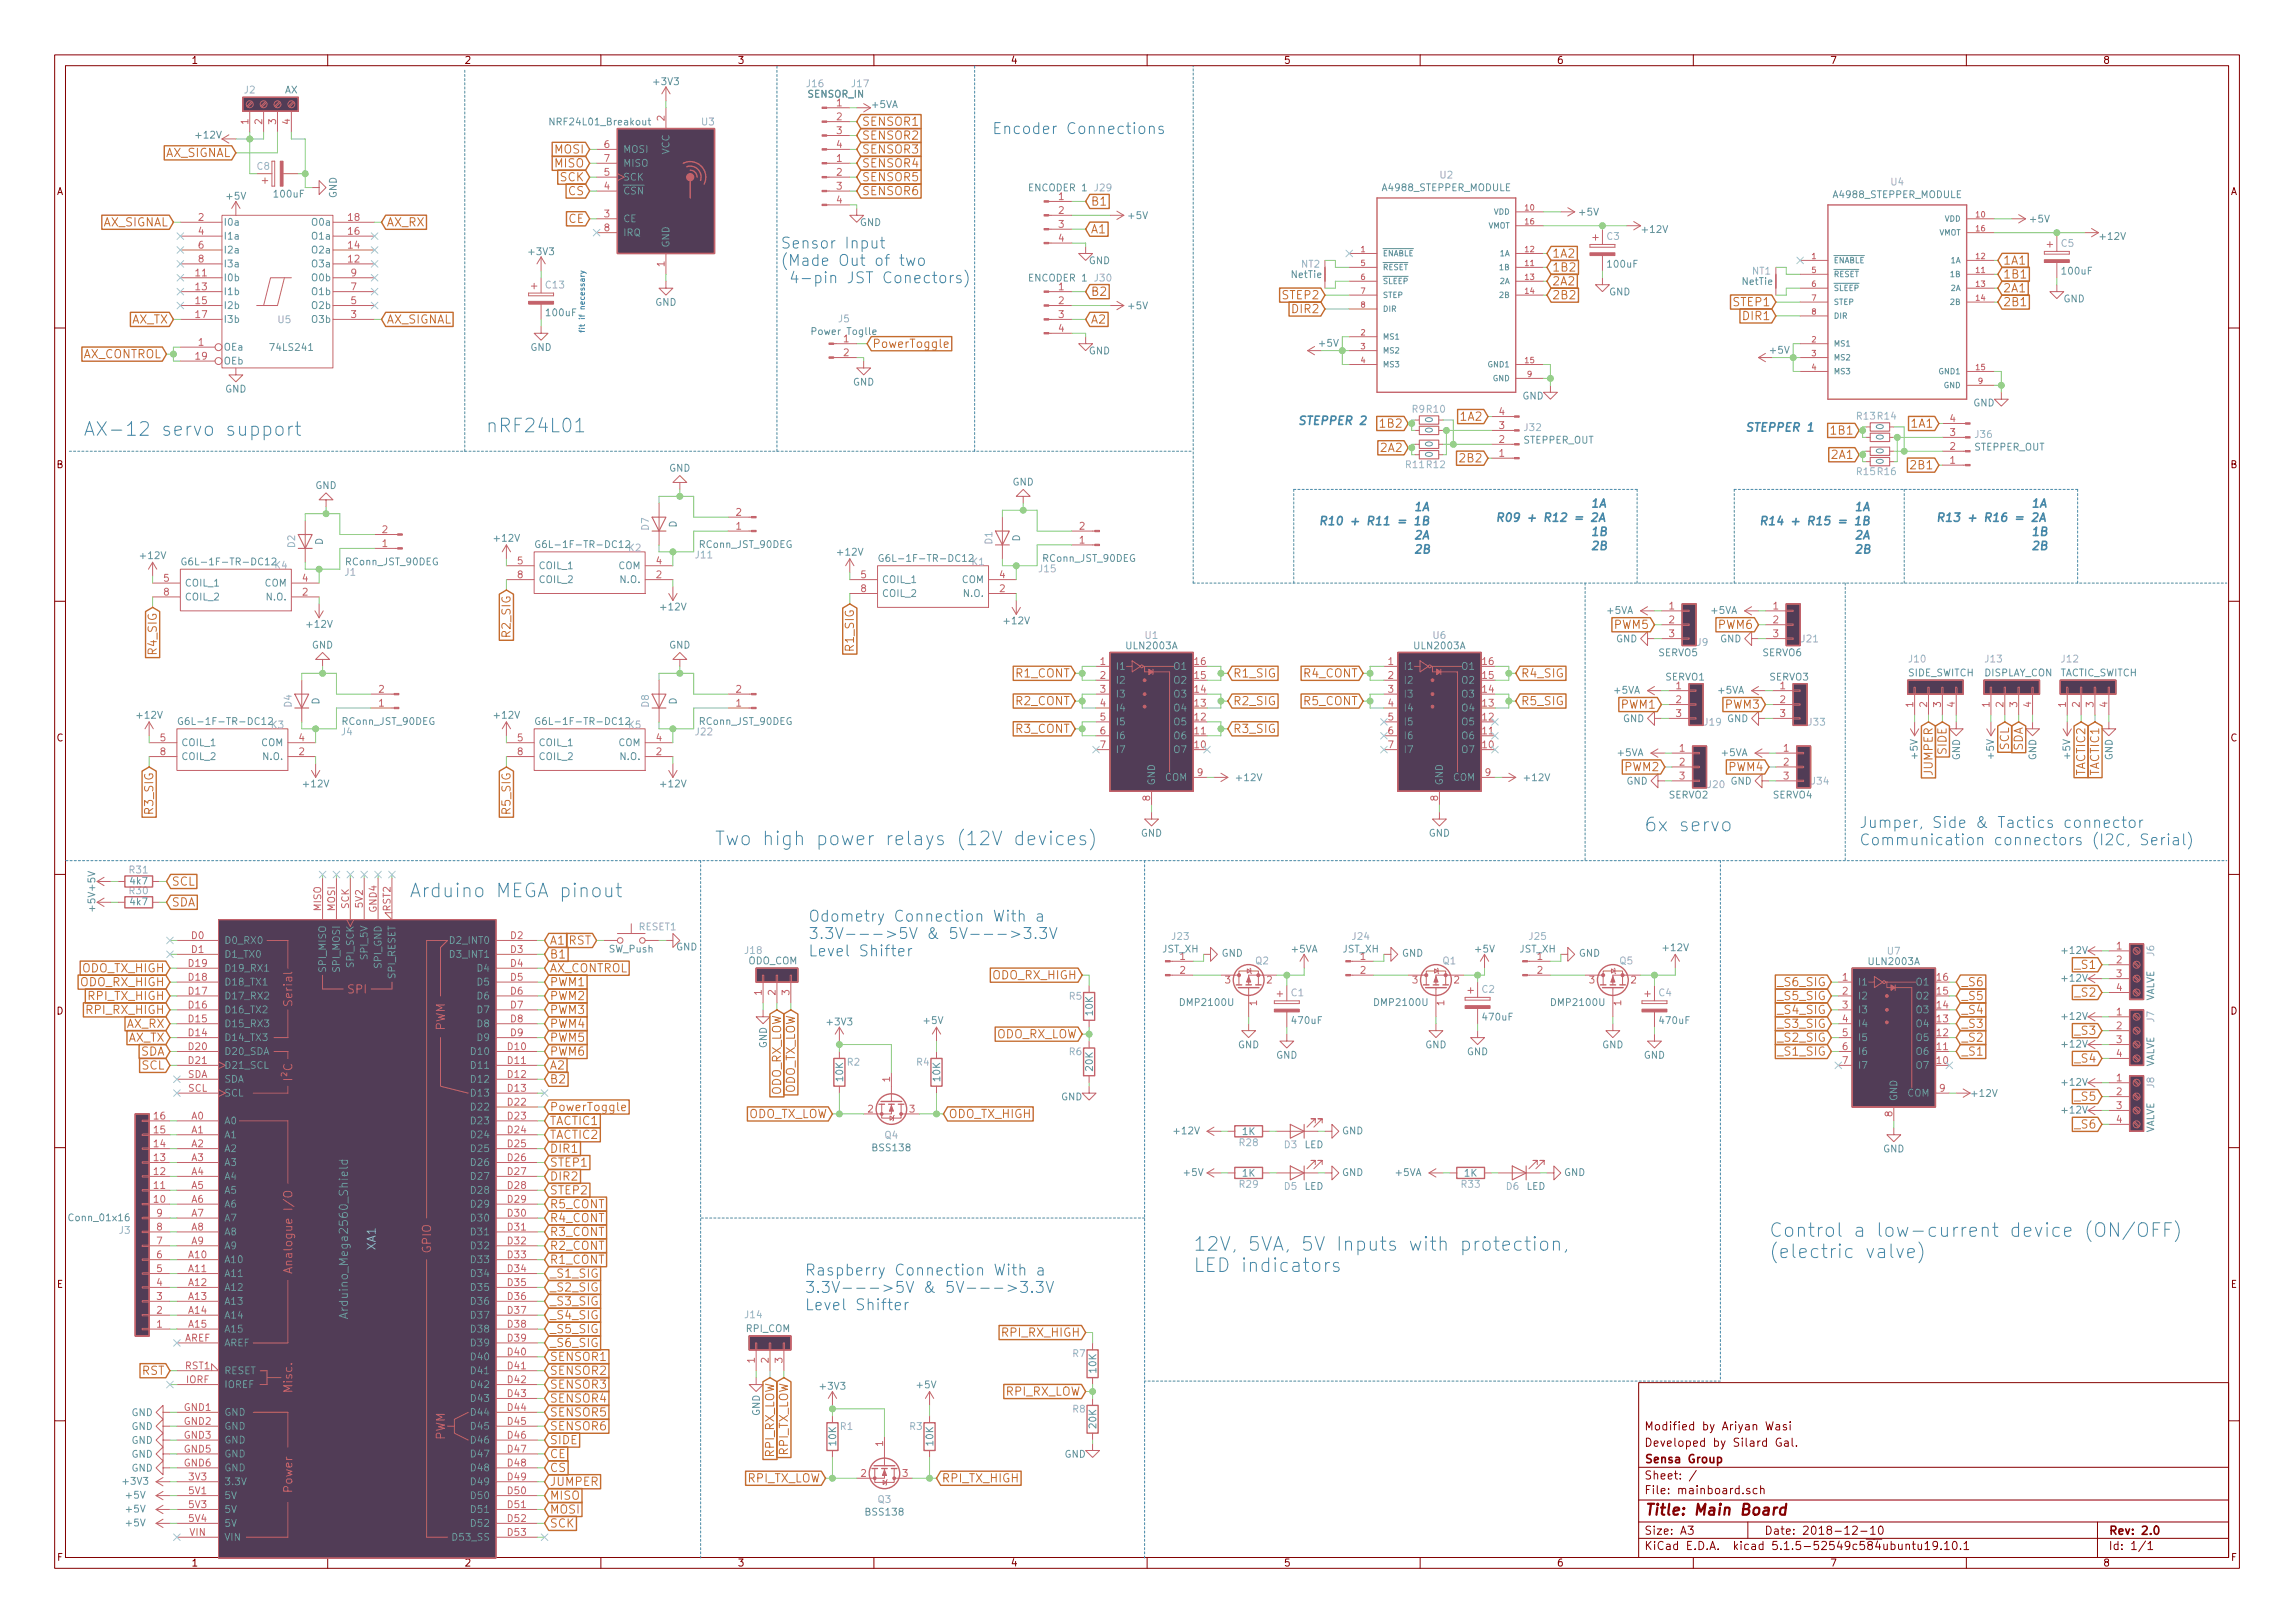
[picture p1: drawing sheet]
<svg xmlns="http://www.w3.org/2000/svg" width="420mm" height="297mm" viewBox="0 0 420 297" stroke-linecap="round" stroke-linejoin="round" font-family="sans-serif">
<defs><g id="words">
<g font-size="3.5" fill="#4487aa">
<text x="15.2" y="79.8">AX-12 servo support</text>
<text x="88.9" y="79.2">nRF24L01</text>
<text x="130.8" y="154.7">Two high power relays (12V devices)</text>
<text x="301" y="152.2">6x servo</text>
<text x="74.9" y="164.2">Arduino MEGA pinout</text>
<text x="323.8" y="226.4">Control a low-current device (ON/OFF)</text>
<text x="218.4" y="228.9">12V, 5VA, 5V Inputs with protection,</text>
<text x="218.4" y="232.8">LED indicators</text>
<text x="323.8" y="230.3">(electric valve)</text>
</g>
<g font-size="2.8" fill="#4487aa">
<text x="181.6" y="24.5">Encoder Connections</text>
<text x="142.9" y="45.5">Sensor Input</text>
<text x="142.9" y="48.7">(Made Out of two</text>
<text x="143.7" y="51.9">4-pin JST Conectors)</text>
<text x="340.4" y="151.5">Jumper, Side &amp; Tactics connector</text>
<text x="340.4" y="154.7">Communication connectors (I2C, Serial)</text>
<text x="148" y="168.7">Odometry Connection With a</text>
<text x="148" y="171.9">3.3V---&gt;5V &amp; 5V---&gt;3.3V</text>
<text x="148" y="175">Level Shifter</text>
<text x="147.3" y="233.5">Raspberry Connection With a</text>
<text x="147.3" y="236.6">3.3V---&gt;5V &amp; 5V---&gt;3.3V</text>
<text x="147.3" y="239.8">Level Shifter</text>
</g>
<text font-size="2.8" fill="#840000" x="301" y="277.3">Title: Main Board</text>
<g font-size="2.1" fill="#c46c2d">
<text x="157.8" y="23">SENSOR1</text>
<text x="30.1" y="28.7">AX_SIGNAL</text>
<text x="101.6" y="28.1">MOSI</text>
<text x="157.8" y="28.1">SENSOR3</text>
<text x="157.8" y="25.6">SENSOR2</text>
<text x="101.6" y="30.6">MISO</text>
<text x="102.6" y="33.2">SCK</text>
<text x="104.1" y="35.7">CS</text>
<text x="157.8" y="30.6">SENSOR4</text>
<text x="157.8" y="33.2">SENSOR5</text>
<text x="157.8" y="35.7">SENSOR6</text>
<text x="18.7" y="41.4">AX_SIGNAL</text>
<text x="70.8" y="41.4">AX_RX</text>
<text x="104.1" y="40.8">CE</text>
<text x="199.7" y="37.6">B1</text>
<text x="199.7" y="42.7">A1</text>
<text x="284.1" y="47.2">1A2</text>
<text x="284.1" y="49.7">1B2</text>
<text x="284.1" y="52.2">2A2</text>
<text x="366.7" y="48.4">1A1</text>
<text x="366.7" y="51">1B1</text>
<text x="366.7" y="53.5">2A1</text>
<text x="24" y="59.2">AX_TX</text>
<text x="70.8" y="59.2">AX_SIGNAL</text>
<text x="199.7" y="54.1">B2</text>
<text x="199.7" y="59.2">A2</text>
<text x="234.9" y="54.8">STEP2</text>
<text x="236.8" y="57.3">DIR2</text>
<text x="284.1" y="54.8">2B2</text>
<text x="317.5" y="56">STEP1</text>
<text x="319.4" y="58.6">DIR1</text>
<text x="366.7" y="56">2B1</text>
<text x="14.9" y="65.6">AX_CONTROL</text>
<text x="159.7" y="63.7">PowerToggle</text>
<text x="267.6" y="77">1A2</text>
<text x="253" y="78.3">1B2</text>
<text x="253" y="82.7">2A2</text>
<text x="335.6" y="79.5">1B1</text>
<text x="335.6" y="84">2A1</text>
<text x="350.2" y="78.3">1A1</text>
<text x="267.6" y="84.6">2B2</text>
<text x="350.2" y="85.9">2B1</text>
<text x="28.7" y="119.6" transform="rotate(-90 28.7 119.6)">R4_SIG</text>
<text x="93.5" y="116.4" transform="rotate(-90 93.5 116.4)">R2_SIG</text>
<text x="156.3" y="119" transform="rotate(-90 156.3 119)">R1_SIG</text>
<text x="295.6" y="115.1">PWM5</text>
<text x="314.7" y="115.1">PWM6</text>
<text x="186" y="124">R1_CONT</text>
<text x="225.7" y="124">R1_SIG</text>
<text x="238.7" y="124">R4_CONT</text>
<text x="278.4" y="124">R4_SIG</text>
<text x="186" y="129.1">R2_CONT</text>
<text x="225.7" y="129.1">R2_SIG</text>
<text x="238.7" y="129.1">R5_CONT</text>
<text x="278.4" y="129.1">R5_SIG</text>
<text x="296.9" y="129.7">PWM1</text>
<text x="315.9" y="129.7">PWM3</text>
<text x="186" y="134.1">R3_CONT</text>
<text x="225.7" y="134.1">R3_SIG</text>
<text x="356.4" y="138" transform="rotate(-90 356.4 138)">SIDE</text>
<text x="367.8" y="137.3" transform="rotate(-90 367.8 137.3)">SCL</text>
<text x="370.3" y="137.5" transform="rotate(-90 370.3 137.5)">SDA</text>
<text x="297.5" y="141.1">PWM2</text>
<text x="316.6" y="141.1">PWM4</text>
<text x="353.8" y="141.9" transform="rotate(-90 353.8 141.9)">JUMPER</text>
<text x="381.8" y="142" transform="rotate(-90 381.8 142)">TACTIC2</text>
<text x="384.3" y="142" transform="rotate(-90 384.3 142)">TACTIC1</text>
<text x="28.1" y="148.8" transform="rotate(-90 28.1 148.8)">R3_SIG</text>
<text x="93.5" y="148.8" transform="rotate(-90 93.5 148.8)">R5_SIG</text>
<text x="31.4" y="165.9">SDA</text>
<text x="31.4" y="162.1">SCL</text>
<text x="100.6" y="172.9">A1 RST</text>
<text x="15" y="178">ODO_TX_HIGH</text>
<text x="100.6" y="175.4">B1</text>
<text x="100.6" y="178">AX_CONTROL</text>
<text x="181.8" y="179.2">ODO_RX_HIGH</text>
<text x="380.1" y="177.3">_S1</text>
<text x="14.8" y="180.5">ODO_RX_HIGH</text>
<text x="16.1" y="185.6">RPI_RX_HIGH</text>
<text x="16.3" y="183">RPI_TX_HIGH</text>
<text x="100.6" y="185.6">PWM3</text>
<text x="100.6" y="183">PWM2</text>
<text x="100.6" y="180.5">PWM1</text>
<text x="325.8" y="185.6">_S4_SIG</text>
<text x="325.8" y="180.5">_S6_SIG</text>
<text x="325.8" y="183">_S5_SIG</text>
<text x="359.1" y="180.5">_S6</text>
<text x="359.1" y="183">_S5</text>
<text x="359.1" y="185.6">_S4</text>
<text x="380.1" y="182.4">_S2</text>
<text x="23.1" y="188.1">AX_RX</text>
<text x="23.4" y="190.7">AX_TX</text>
<text x="100.6" y="190.7">PWM5</text>
<text x="100.6" y="188.1">PWM4</text>
<text x="182.1" y="190">ODO_RX_LOW</text>
<text x="325.8" y="188.1">_S3_SIG</text>
<text x="325.8" y="190.7">_S2_SIG</text>
<text x="359.1" y="190.7">_S2</text>
<text x="359.1" y="188.1">_S3</text>
<text x="380.1" y="189.4">_S3</text>
<text x="25.7" y="193.2">SDA</text>
<text x="26" y="195.7">SCL</text>
<text x="100.6" y="193.2">PWM6</text>
<text x="100.6" y="195.7">A2</text>
<text x="325.8" y="193.2">_S1_SIG</text>
<text x="359.1" y="193.2">_S1</text>
<text x="380.1" y="194.5">_S4</text>
<text x="100.6" y="198.3">B2</text>
<text x="100.6" y="203.4">PowerToggle</text>
<text x="143" y="200.8" transform="rotate(-90 143 200.8)">ODO_RX_LOW</text>
<text x="145.5" y="200.6" transform="rotate(-90 145.5 200.6)">ODO_TX_LOW</text>
<text x="380.1" y="201.5">_S5</text>
<text x="100.6" y="208.4">TACTIC2</text>
<text x="100.6" y="205.9">TACTIC1</text>
<text x="136.6" y="204.6">ODO_TX_LOW</text>
<text x="173.6" y="204.6">ODO_TX_HIGH</text>
<text x="380.1" y="206.5">_S6</text>
<text x="100.6" y="213.5">STEP1</text>
<text x="100.6" y="211">DIR1</text>
<text x="100.6" y="221.1">R5_CONT</text>
<text x="100.6" y="216.1">DIR2</text>
<text x="100.6" y="218.6">STEP2</text>
<text x="100.6" y="223.7">R4_CONT</text>
<text x="100.6" y="226.2">R3_CONT</text>
<text x="100.6" y="228.8">R2_CONT</text>
<text x="100.6" y="233.8">_S1_SIG</text>
<text x="100.6" y="231.3">R1_CONT</text>
<text x="100.6" y="238.9">_S3_SIG</text>
<text x="100.6" y="236.4">_S2_SIG</text>
<text x="100.6" y="244">_S5_SIG</text>
<text x="100.6" y="241.5">_S4_SIG</text>
<text x="183.7" y="244.6">RPI_RX_HIGH</text>
<text x="26" y="251.6">RST</text>
<text x="100.6" y="251.6">SENSOR2</text>
<text x="100.6" y="249.1">SENSOR1</text>
<text x="100.6" y="246.5">_S6_SIG</text>
<text x="100.6" y="256.7">SENSOR4</text>
<text x="100.6" y="254.2">SENSOR3</text>
<text x="184" y="255.4">RPI_RX_LOW</text>
<text x="100.6" y="261.8">SENSOR6</text>
<text x="100.6" y="259.2">SENSOR5</text>
<text x="100.6" y="264.3">SIDE</text>
<text x="100.6" y="266.9">CE</text>
<text x="100.6" y="269.4">CS</text>
<text x="141.7" y="266.8" transform="rotate(-90 141.7 266.8)">RPI_RX_LOW</text>
<text x="144.3" y="266.6" transform="rotate(-90 144.3 266.6)">RPI_TX_LOW</text>
<text x="100.6" y="274.5">MISO</text>
<text x="100.6" y="271.9">JUMPER</text>
<text x="136.7" y="271.3">RPI_TX_LOW</text>
<text x="172.4" y="271.3">RPI_TX_HIGH</text>
<text x="100.6" y="279.6">SCK</text>
<text x="100.6" y="277">MOSI</text>
</g>
<g font-size="2.1" fill="#4487aa">
<text x="237.5" y="77.8">STEPPER 2</text>
<text x="319.4" y="79">STEPPER 1</text>
<text x="273.7" y="95.5">R09 + R12 = 2A</text>
<text x="354.3" y="95.5">R13 + R16 = 2A</text>
<text x="241.3" y="96.1">R10 + R11 = 1B</text>
<text x="321.9" y="96.1">R14 + R15 = 1B</text>
</g>
<g font-size="2.1" fill="#c4626b">
<text x="53.5" y="183.9" transform="rotate(-90 53.5 183.9)">Serial</text>
<text x="63.7" y="181.8">SPI</text>
<text x="81.5" y="188.7" transform="rotate(-90 81.5 188.7)">PWM</text>
<text x="53.5" y="197.6" transform="rotate(-90 53.5 197.6)">I²C</text>
<text x="53.5" y="232" transform="rotate(-90 53.5 232)">Analogue I/O</text>
<text x="78.9" y="229.4" transform="rotate(-90 78.9 229.4)">GPIO</text>
<text x="53.5" y="254.8" transform="rotate(-90 53.5 254.8)">Misc.</text>
<text x="81.5" y="263.6" transform="rotate(-90 81.5 263.6)">PWM</text>
<text x="53.5" y="273.1" transform="rotate(-90 53.5 273.1)">Power</text>
</g>
<text font-size="2.1" fill="#a683e1" x="68.8" y="228.8" transform="rotate(-90 68.8 228.8)">XA1</text>
<text font-size="2.1" fill="#669696" x="63.7" y="240.2" transform="rotate(-90 63.7 240.2)">Arduino_Mega2560_Shield</text>
<g font-size="2.1" fill="#840000">
<text x="301" y="261.8">Modified by Ariyan Wasi</text>
<text x="301" y="267.8">Sensa Group</text>
<text x="301" y="264.8">Developed by Silard Gal.</text>
<text x="301" y="273.5">File: mainboard.sch</text>
<text x="301" y="270.8">Sheet: /</text>
<text x="301" y="280.9">Size: A3</text>
<text x="323" y="280.9">Date: 2018-12-10</text>
<text x="386" y="280.9">Rev: 2.0</text>
<text x="301" y="283.7">KiCad E.D.A. kicad 5.1.5-52549c584ubuntu19.10.1</text>
<text x="386" y="283.7">Id: 1/1</text>
</g>
<g font-size="1.8" fill="#840000">
<text x="35" y="11.7">1</text>
<text x="85" y="11.7">2</text>
<text x="135" y="11.7">3</text>
<text x="185" y="11.7">4</text>
<text x="235" y="11.7">5</text>
<text x="285" y="11.7">6</text>
<text x="335" y="11.7">7</text>
<text x="385" y="11.7">8</text>
<text x="10.4" y="35.7">A</text>
<text x="408.4" y="35.7">A</text>
<text x="10.4" y="85.7">B</text>
<text x="408.4" y="85.7">B</text>
<text x="10.4" y="135.7">C</text>
<text x="408.4" y="135.7">C</text>
<text x="10.4" y="185.7">D</text>
<text x="408.4" y="185.7">D</text>
<text x="10.4" y="235.7">E</text>
<text x="408.4" y="235.7">E</text>
<text x="10.5" y="285.7">F</text>
<text x="35" y="286.7">1</text>
<text x="85" y="286.7">2</text>
<text x="135" y="286.7">3</text>
<text x="185" y="286.7">4</text>
<text x="235" y="286.7">5</text>
<text x="285" y="286.7">6</text>
<text x="335" y="286.7">7</text>
<text x="385" y="286.7">8</text>
<text x="408.5" y="285.7">F</text>
</g>
<g font-size="1.8" fill="#a683e1">
<text x="44.8" y="17.1">J2</text>
<text x="147.8" y="16">J16</text>
<text x="156" y="16">J17</text>
<text x="128.5" y="22.9">U3</text>
<text x="47.1" y="31.1">C8</text>
<text x="200.5" y="35">J29</text>
<text x="263.7" y="32.7">U2</text>
<text x="346.2" y="33.9">U4</text>
<text x="294.2" y="43.9">C3</text>
<text x="377.4" y="45.2">C5</text>
<text x="100" y="52.8">C13</text>
<text x="200.5" y="51.5">J30</text>
<text x="51" y="59.1">U5</text>
<text x="153.5" y="59">J5</text>
<text x="258.5" y="75.5">R9 R10</text>
<text x="340" y="76.8">R13 R14</text>
<text x="279.1" y="78.9">J32</text>
<text x="361.7" y="80.1">J36</text>
<text x="257.4" y="85.7">R11 R12</text>
<text x="340" y="87">R15 R16</text>
<text x="54" y="100.2" transform="rotate(-90 54 100.2)">D2</text>
<text x="115.1" y="100.9">K2</text>
<text x="118.8" y="97" transform="rotate(-90 118.8 97)">D7</text>
<text x="181.7" y="99.6" transform="rotate(-90 181.7 99.6)">D1</text>
<text x="50.3" y="104.1">K4</text>
<text x="63.2" y="105.4">J1</text>
<text x="127.4" y="102.2">J11</text>
<text x="178" y="103.5">K1</text>
<text x="190.3" y="104.7">J15</text>
<text x="209.7" y="116.9">U1</text>
<text x="262.4" y="116.9">U6</text>
<text x="310.7" y="118.2">J9</text>
<text x="329.8" y="117.6">J21</text>
<text x="349.5" y="121.2">J10</text>
<text x="363.5" y="121.2">J13</text>
<text x="377.5" y="121.2">J12</text>
<text x="53.4" y="129.4" transform="rotate(-90 53.4 129.4)">D4</text>
<text x="118.8" y="129.4" transform="rotate(-90 118.8 129.4)">D8</text>
<text x="49.7" y="133.3">K3</text>
<text x="62.5" y="134.6">J4</text>
<text x="115.1" y="133.3">K5</text>
<text x="127.4" y="134.6">J22</text>
<text x="312.1" y="132.8">J19</text>
<text x="331.1" y="132.8">J33</text>
<text x="331.7" y="143.6">J34</text>
<text x="312.7" y="144.2">J20</text>
<text x="23.7" y="159.9">R31</text>
<text x="23.7" y="163.7">R30</text>
<text x="117" y="170.3">RESET1</text>
<text x="214.6" y="172">J23</text>
<text x="247.6" y="172">J24</text>
<text x="280" y="172">J25</text>
<text x="136.4" y="174.6">J18</text>
<text x="229.9" y="176.5">Q2</text>
<text x="264.2" y="176.5">Q1</text>
<text x="296.6" y="176.5">Q5</text>
<text x="345.6" y="174.7">U7</text>
<text x="394.4" y="175" transform="rotate(-90 394.4 175)">J6</text>
<text x="195.8" y="183">R5</text>
<text x="236.4" y="182.3">C1</text>
<text x="271.3" y="181.7">C2</text>
<text x="303.7" y="182.3">C4</text>
<text x="394.4" y="187.1" transform="rotate(-90 394.4 187.1)">J7</text>
<text x="155.1" y="195">R2</text>
<text x="167.8" y="195">R4</text>
<text x="195.8" y="193.1">R6</text>
<text x="394.4" y="199.1" transform="rotate(-90 394.4 199.1)">J8</text>
<text x="162" y="208.4">Q4</text>
<text x="227" y="209.8">R28</text>
<text x="235.2" y="210.1">D3</text>
<text x="227" y="217.4">R29</text>
<text x="235.2" y="217.8">D5</text>
<text x="267.6" y="217.4">R33</text>
<text x="275.8" y="217.8">D6</text>
<text x="21.9" y="225.8">J3</text>
<text x="136.4" y="241.3">J14</text>
<text x="196.4" y="248.4">R7</text>
<text x="153.9" y="261.7">R1</text>
<text x="166.6" y="261.7">R3</text>
<text x="196.4" y="258.5">R8</text>
<text x="160.8" y="275.1">Q3</text>
</g>
<g font-size="1.8" fill="#669696">
<text x="52.1" y="17.1">AX</text>
<text x="119.8" y="15.6">+3V3</text>
<text x="147.9" y="17.9">SENSOR_IN</text>
<text x="101.2" y="22.9">NRF24L01_Breakout</text>
<text x="159.7" y="19.8">+5VA</text>
<text x="36" y="25.4">+12V</text>
<text x="114" y="28">MOSI</text>
<text x="122.6" y="28.3" transform="rotate(-90 122.6 28.3)">VCC</text>
<text x="114" y="35.6">CSN</text>
<text x="114" y="33.1">SCK</text>
<text x="114" y="30.5">MISO</text>
<text x="188.5" y="35">ENCODER 1</text>
<text x="253.3" y="35">A4988_STEPPER_MODULE</text>
<text x="40.9" y="41.3">I0a</text>
<text x="41.6" y="36.5">+5V</text>
<text x="50.3" y="36.2">100uF</text>
<text x="57.4" y="41.3">O0a</text>
<text x="61.6" y="36.3" transform="rotate(-90 61.6 36.3)">GND</text>
<text x="114" y="40.7">CE</text>
<text x="157.4" y="41.4">GND</text>
<text x="206.7" y="40.1">+5V</text>
<text x="289.2" y="39.5">+5V</text>
<text x="335.8" y="36.3">A4988_STEPPER_MODULE</text>
<text x="371.8" y="40.7">+5V</text>
<text x="40.9" y="43.9">I1a</text>
<text x="40.9" y="46.4">I2a</text>
<text x="57.4" y="46.4">O2a</text>
<text x="57.4" y="43.9">O1a</text>
<text x="97" y="46.7">+3V3</text>
<text x="114" y="43.2">IRQ</text>
<text x="122.6" y="45.4" transform="rotate(-90 122.6 45.4)">GND</text>
<text x="300.8" y="42.6">+12V</text>
<text x="384.6" y="43.9">+12V</text>
<text x="40.9" y="51.5">I0b</text>
<text x="40.9" y="48.9">I3a</text>
<text x="57.3" y="51.5">O0b</text>
<text x="57.4" y="48.9">O3a</text>
<text x="188.5" y="51.5">ENCODER 1</text>
<text x="199.3" y="48.3">GND</text>
<text x="236.5" y="50.9">NetTie</text>
<text x="238.3" y="49">NT2</text>
<text x="294.5" y="49">100uF</text>
<text x="319" y="52.2">NetTie</text>
<text x="320.8" y="50.3">NT1</text>
<text x="377.6" y="50.3">100uF</text>
<text x="40.9" y="54">I1b</text>
<text x="40.9" y="56.6">I2b</text>
<text x="40.9" y="59.1">I3b</text>
<text x="57.3" y="59.1">O3b</text>
<text x="57.3" y="56.6">O2b</text>
<text x="57.3" y="54">O1b</text>
<text x="100.2" y="57.9">100uF</text>
<text x="120" y="56">GND</text>
<text x="206.7" y="56.6">+5V</text>
<text x="294.6" y="54.1">GND</text>
<text x="377.8" y="55.3">GND</text>
<text x="40.9" y="64.2">OEa</text>
<text x="49.8" y="64.2">74LS241</text>
<text x="97.1" y="64.2">GND</text>
<text x="149" y="61.3">Power Toglle</text>
<text x="199.3" y="64.9">GND</text>
<text x="241.6" y="63.5">+5V</text>
<text x="324.2" y="64.7">+5V</text>
<text x="40.9" y="66.7">OEb</text>
<text x="41.2" y="71.8">GND</text>
<text x="156.2" y="70.6">GND</text>
<text x="262.3" y="77.3" transform="rotate(-90 262.3 77.3)">0</text>
<text x="278.7" y="73.1">GND</text>
<text x="361.3" y="74.4">GND</text>
<text x="262.3" y="83.7" transform="rotate(-90 262.3 83.7)">0</text>
<text x="262.3" y="81.7" transform="rotate(-90 262.3 81.7)">0</text>
<text x="262.3" y="79.2" transform="rotate(-90 262.3 79.2)">0</text>
<text x="278.9" y="81.2">STEPPER_OUT</text>
<text x="344.9" y="83" transform="rotate(-90 344.9 83)">0</text>
<text x="344.9" y="80.5" transform="rotate(-90 344.9 80.5)">0</text>
<text x="344.9" y="78.6" transform="rotate(-90 344.9 78.6)">0</text>
<text x="361.4" y="82.5">STEPPER_OUT</text>
<text x="57.7" y="89.5">GND</text>
<text x="122.5" y="86.3">GND</text>
<text x="185.4" y="88.9">GND</text>
<text x="344.9" y="84.9" transform="rotate(-90 344.9 84.9)">0</text>
<text x="59.1" y="99.7" transform="rotate(-90 59.1 99.7)">D</text>
<text x="90.6" y="99.1">+12V</text>
<text x="99.6" y="100.3">G6L-1F-TR-DC12</text>
<text x="123.9" y="96.6" transform="rotate(-90 123.9 96.6)">D</text>
<text x="128.1" y="100.3">RConn_JST_90DEG</text>
<text x="153.5" y="101.7">+12V</text>
<text x="186.7" y="99.1" transform="rotate(-90 186.7 99.1)">D</text>
<text x="25.9" y="102.3">+12V</text>
<text x="33.8" y="107.4">COIL_1</text>
<text x="34.8" y="103.5">G6L-1F-TR-DC12</text>
<text x="48.5" y="107.4">COM</text>
<text x="63.3" y="103.5">RConn_JST_90DEG</text>
<text x="98.6" y="104.2">COIL_1</text>
<text x="98.6" y="106.7">COIL_2</text>
<text x="113.2" y="104.2">COM</text>
<text x="113.7" y="106.7">N.O.</text>
<text x="161.4" y="106.7">COIL_1</text>
<text x="162.5" y="102.8">G6L-1F-TR-DC12</text>
<text x="176.1" y="106.7">COM</text>
<text x="191" y="102.8">RConn_JST_90DEG</text>
<text x="33.8" y="109.9">COIL_2</text>
<text x="48.9" y="109.9">N.O.</text>
<text x="121.1" y="111.7">+12V</text>
<text x="161.4" y="109.3">COIL_2</text>
<text x="176.6" y="109.3">N.O.</text>
<text x="294.3" y="112.4">+5VA</text>
<text x="313.3" y="112.4">+5VA</text>
<text x="56.3" y="114.9">+12V</text>
<text x="57.1" y="118.7">GND</text>
<text x="122.5" y="118.7">GND</text>
<text x="184" y="114.3">+12V</text>
<text x="206.4" y="118.8">ULN2003A</text>
<text x="259.1" y="118.8">ULN2003A</text>
<text x="295.9" y="117.6">GND</text>
<text x="314.9" y="117.6">GND</text>
<text x="204.2" y="122.6">I1</text>
<text x="204.2" y="125.1">I2</text>
<text x="215.1" y="125.1">O2</text>
<text x="215.1" y="122.6">O1</text>
<text x="256.9" y="122.6">I1</text>
<text x="256.9" y="125.1">I2</text>
<text x="267.8" y="125.1">O2</text>
<text x="267.8" y="122.6">O1</text>
<text x="303.7" y="120.1">SERVO5</text>
<text x="304.9" y="124.5">SERVO1</text>
<text x="322.7" y="120.1">SERVO6</text>
<text x="324" y="124.5">SERVO3</text>
<text x="349.3" y="123.8">SIDE_SWITCH</text>
<text x="363.2" y="123.8">DISPLAY_CON</text>
<text x="377" y="123.8">TACTIC_SWITCH</text>
<text x="25.2" y="131.5">+12V</text>
<text x="58.5" y="128.9" transform="rotate(-90 58.5 128.9)">D</text>
<text x="90.6" y="131.5">+12V</text>
<text x="123.9" y="128.9" transform="rotate(-90 123.9 128.9)">D</text>
<text x="204.2" y="127.7">I3</text>
<text x="204.2" y="130.2">I4</text>
<text x="215.1" y="130.2">O4</text>
<text x="215.1" y="127.7">O3</text>
<text x="256.9" y="127.7">I3</text>
<text x="256.9" y="130.2">I4</text>
<text x="267.8" y="130.2">O4</text>
<text x="267.8" y="127.7">O3</text>
<text x="295.6" y="127">+5VA</text>
<text x="314.6" y="127">+5VA</text>
<text x="33.1" y="136.6">COIL_1</text>
<text x="34.2" y="132.7">G6L-1F-TR-DC12</text>
<text x="47.8" y="136.6">COM</text>
<text x="62.7" y="132.7">RConn_JST_90DEG</text>
<text x="98.6" y="136.6">COIL_1</text>
<text x="99.6" y="132.7">G6L-1F-TR-DC12</text>
<text x="113.2" y="136.6">COM</text>
<text x="128.1" y="132.7">RConn_JST_90DEG</text>
<text x="204.2" y="132.8">I5</text>
<text x="204.2" y="135.3">I6</text>
<text x="204.2" y="137.8">I7</text>
<text x="215.1" y="137.8">O7</text>
<text x="215.1" y="135.3">O6</text>
<text x="215.1" y="132.8">O5</text>
<text x="256.9" y="132.8">I5</text>
<text x="256.9" y="135.3">I6</text>
<text x="256.9" y="137.8">I7</text>
<text x="267.8" y="137.8">O7</text>
<text x="267.8" y="135.3">O6</text>
<text x="267.8" y="132.8">O5</text>
<text x="297.1" y="132.2">GND</text>
<text x="316.2" y="132.2">GND</text>
<text x="33.1" y="139.1">COIL_2</text>
<text x="48.3" y="139.1">N.O.</text>
<text x="98.6" y="139.1">COIL_2</text>
<text x="113.7" y="139.1">N.O.</text>
<text x="211.5" y="143.8" transform="rotate(-90 211.5 143.8)">GND</text>
<text x="213.3" y="142.9">COM</text>
<text x="226.5" y="143">+12V</text>
<text x="264.2" y="143.8" transform="rotate(-90 264.2 143.8)">GND</text>
<text x="266" y="142.9">COM</text>
<text x="279.2" y="143">+12V</text>
<text x="296.2" y="138.4">+5VA</text>
<text x="297.8" y="143.6">GND</text>
<text x="315.2" y="138.4">+5VA</text>
<text x="316.8" y="143.6">GND</text>
<text x="351.1" y="138.8" transform="rotate(-90 351.1 138.8)">+5V</text>
<text x="358.8" y="139.2" transform="rotate(-90 358.8 139.2)">GND</text>
<text x="365" y="138.8" transform="rotate(-90 365 138.8)">+5V</text>
<text x="372.8" y="139.2" transform="rotate(-90 372.8 139.2)">GND</text>
<text x="379" y="138.8" transform="rotate(-90 379 138.8)">+5V</text>
<text x="386.8" y="139.2" transform="rotate(-90 386.8 139.2)">GND</text>
<text x="55.7" y="144.1">+12V</text>
<text x="121.1" y="144.1">+12V</text>
<text x="305.6" y="146.1">SERVO2</text>
<text x="324.6" y="146.1">SERVO4</text>
<text x="208.9" y="153.1">GND</text>
<text x="261.6" y="153.1">GND</text>
<text x="23.9" y="161.9">4k7</text>
<text x="17.4" y="166.7" transform="rotate(-90 17.4 166.7)">+5V +5V</text>
<text x="23.9" y="165.7">4k7</text>
<text x="41" y="172.8">D0_RX0</text>
<text x="82.7" y="172.8">D2_INT0</text>
<text x="123.8" y="174">GND</text>
<text x="41" y="175.3">D1_TX0</text>
<text x="41" y="177.8">D19_RX1</text>
<text x="59.7" y="177.7" transform="rotate(-90 59.7 177.7)">SPI_MISO</text>
<text x="62.2" y="177.7" transform="rotate(-90 62.2 177.7)">SPI_MOSI</text>
<text x="64.8" y="176.9" transform="rotate(-90 64.8 176.9)">SPI_SCK</text>
<text x="67.3" y="175.3" transform="rotate(-90 67.3 175.3)">SPI_5V</text>
<text x="69.8" y="177.1" transform="rotate(-90 69.8 177.1)">SPI_GND</text>
<text x="72.4" y="179.1" transform="rotate(-90 72.4 179.1)">SPI_RESET</text>
<text x="82.7" y="175.3">D3_INT1</text>
<text x="87.5" y="177.8">D4</text>
<text x="111.5" y="174.3">SW_Push</text>
<text x="136.9" y="176.5">ODO_COM</text>
<text x="212.8" y="174.3">JST_XH</text>
<text x="216.1" y="175.7">1</text>
<text x="223.6" y="175.1">GND</text>
<text x="236.5" y="174.3">+5VA</text>
<text x="245.8" y="174.3">JST_XH</text>
<text x="249.1" y="175.7">1</text>
<text x="256.7" y="175.1">GND</text>
<text x="270.2" y="174.3">+5V</text>
<text x="278.2" y="174.3">JST_XH</text>
<text x="281.5" y="175.7">1</text>
<text x="289.1" y="175.1">GND</text>
<text x="304.6" y="174.1">+12V</text>
<text x="342.3" y="176.6">ULN2003A</text>
<text x="377.6" y="179.7">+12V</text>
<text x="377.6" y="174.6">+12V</text>
<text x="41" y="185.5">D16_TX2</text>
<text x="41" y="182.9">D17_RX2</text>
<text x="41" y="180.4">D18_TX1</text>
<text x="87.5" y="180.4">D5</text>
<text x="87.5" y="182.9">D6</text>
<text x="87.5" y="185.5">D7</text>
<text x="200.1" y="185.8" transform="rotate(-90 200.1 185.8)">10K</text>
<text x="216.3" y="184.1">DMP2100U</text>
<text x="251.9" y="184.1">DMP2100U</text>
<text x="284.3" y="184.1">DMP2100U</text>
<text x="340.1" y="180.4">I1</text>
<text x="340.1" y="182.9">I2</text>
<text x="340.1" y="185.5">I3</text>
<text x="351" y="185.5">O3</text>
<text x="351" y="182.9">O2</text>
<text x="351" y="180.4">O1</text>
<text x="394.4" y="183.3" transform="rotate(-90 394.4 183.3)">VALVE</text>
<text x="41" y="190.5">D14_TX3</text>
<text x="41" y="188">D15_RX3</text>
<text x="87.5" y="188">D8</text>
<text x="87.5" y="190.5">D9</text>
<text x="140.4" y="191.9" transform="rotate(-90 140.4 191.9)">GND</text>
<text x="151.6" y="187.7">+3V3</text>
<text x="169.2" y="187.4">+5V</text>
<text x="226.6" y="191.9">GND</text>
<text x="236.7" y="187.4">470uF</text>
<text x="260.9" y="191.9">GND</text>
<text x="271.6" y="186.8">470uF</text>
<text x="293.3" y="191.9">GND</text>
<text x="304" y="187.4">470uF</text>
<text x="340.1" y="188">I4</text>
<text x="340.1" y="190.5">I5</text>
<text x="351" y="190.5">O5</text>
<text x="351" y="188">O4</text>
<text x="377.6" y="186.7">+12V</text>
<text x="377.6" y="191.7">+12V</text>
<text x="41" y="193.1">D20_SDA</text>
<text x="41" y="195.6">D21_SCL</text>
<text x="86.5" y="193.1">D10</text>
<text x="86.5" y="195.6">D11</text>
<text x="154.4" y="197.9" transform="rotate(-90 154.4 197.9)">10K</text>
<text x="172.1" y="197.9" transform="rotate(-90 172.1 197.9)">10K</text>
<text x="200.1" y="195.9" transform="rotate(-90 200.1 195.9)">20K</text>
<text x="233.6" y="193.8">GND</text>
<text x="268.6" y="193.1">GND</text>
<text x="300.9" y="193.8">GND</text>
<text x="340.1" y="193.1">I6</text>
<text x="340.1" y="195.6">I7</text>
<text x="351" y="195.6">O7</text>
<text x="351" y="193.1">O6</text>
<text x="394.4" y="195.4" transform="rotate(-90 394.4 195.4)">VALVE</text>
<text x="41" y="200.7">SCL</text>
<text x="41" y="198.2">SDA</text>
<text x="86.5" y="198.2">D12</text>
<text x="86.5" y="200.7">D13</text>
<text x="86.5" y="203.2">D22</text>
<text x="194.3" y="201.4">GND</text>
<text x="347.3" y="201.6" transform="rotate(-90 347.3 201.6)">GND</text>
<text x="349.2" y="200.7">COM</text>
<text x="361.1" y="200.7">+12V</text>
<text x="377.6" y="203.8">+12V</text>
<text x="377.6" y="198.7">+12V</text>
<text x="41" y="205.8">A0</text>
<text x="41" y="208.3">A1</text>
<text x="86.5" y="205.8">D23</text>
<text x="86.5" y="208.3">D24</text>
<text x="215.1" y="207.6">+12V</text>
<text x="227.5" y="207.7">1K</text>
<text x="245.7" y="207.6">GND</text>
<text x="394.4" y="207.5" transform="rotate(-90 394.4 207.5)">VALVE</text>
<text x="41" y="210.9">A2</text>
<text x="41" y="213.4">A3</text>
<text x="41" y="215.9">A4</text>
<text x="86.5" y="210.9">D25</text>
<text x="86.5" y="213.4">D26</text>
<text x="86.5" y="215.9">D27</text>
<text x="159.9" y="210.7">BSS138</text>
<text x="216.8" y="215.2">+5V</text>
<text x="227.5" y="215.4">1K</text>
<text x="238.8" y="210.1">LED</text>
<text x="245.7" y="215.2">GND</text>
<text x="255.5" y="215.2">+5VA</text>
<text x="268.1" y="215.4">1K</text>
<text x="286.3" y="215.2">GND</text>
<text x="344.8" y="210.9">GND</text>
<text x="41" y="218.5">A5</text>
<text x="41" y="221">A6</text>
<text x="86.5" y="218.5">D28</text>
<text x="86.5" y="221">D29</text>
<text x="238.8" y="217.8">LED</text>
<text x="279.5" y="217.8">LED</text>
<text x="12.9" y="223.5">Conn_01x16</text>
<text x="41" y="223.6">A7</text>
<text x="41" y="226.1">A8</text>
<text x="86.5" y="223.6">D30</text>
<text x="86.5" y="226.1">D31</text>
<text x="41" y="231.2">A10</text>
<text x="41" y="233.7">A11</text>
<text x="41" y="228.6">A9</text>
<text x="86.5" y="228.6">D32</text>
<text x="86.5" y="231.2">D33</text>
<text x="86.5" y="233.7">D34</text>
<text x="41" y="236.3">A12</text>
<text x="41" y="238.8">A13</text>
<text x="86.5" y="236.3">D35</text>
<text x="86.5" y="238.8">D36</text>
<text x="41" y="241.3">A14</text>
<text x="41" y="243.9">A15</text>
<text x="86.5" y="241.3">D37</text>
<text x="86.5" y="243.9">D38</text>
<text x="136.6" y="243.8">RPI_COM</text>
<text x="41" y="246.4">AREF</text>
<text x="41" y="251.5">RESET</text>
<text x="86.5" y="246.4">D39</text>
<text x="86.5" y="249">D40</text>
<text x="86.5" y="251.5">D41</text>
<text x="200.7" y="251.2" transform="rotate(-90 200.7 251.2)">10K</text>
<text x="41" y="254">IOREF</text>
<text x="86.5" y="254">D42</text>
<text x="86.5" y="256.6">D43</text>
<text x="150.3" y="254.3">+3V3</text>
<text x="167.9" y="254.1">+5V</text>
<text x="24.1" y="259.2">GND</text>
<text x="24.1" y="261.7">GND</text>
<text x="41" y="259.1">GND</text>
<text x="41" y="261.7">GND</text>
<text x="86.5" y="259.1">D44</text>
<text x="86.5" y="261.7">D45</text>
<text x="139.1" y="259.2" transform="rotate(-90 139.1 259.2)">GND</text>
<text x="200.7" y="261.4" transform="rotate(-90 200.7 261.4)">20K</text>
<text x="24.1" y="266.8">GND</text>
<text x="24.1" y="264.2">GND</text>
<text x="24.1" y="269.3">GND</text>
<text x="41" y="264.2">GND</text>
<text x="41" y="266.7">GND</text>
<text x="41" y="269.3">GND</text>
<text x="86.5" y="264.2">D46</text>
<text x="86.5" y="266.7">D47</text>
<text x="86.5" y="269.3">D48</text>
<text x="153.1" y="264.5" transform="rotate(-90 153.1 264.5)">10K</text>
<text x="170.9" y="264.5" transform="rotate(-90 170.9 264.5)">10K</text>
<text x="194.9" y="266.8">GND</text>
<text x="22.7" y="271.7">+3V3</text>
<text x="23.2" y="274.3">+5V</text>
<text x="41" y="271.8">3.3V</text>
<text x="41" y="274.4">5V</text>
<text x="86.5" y="271.8">D49</text>
<text x="86.5" y="274.4">D50</text>
<text x="23.2" y="276.8">+5V</text>
<text x="23.2" y="279.4">+5V</text>
<text x="41" y="276.9">5V</text>
<text x="41" y="279.4">5V</text>
<text x="41" y="282">VIN</text>
<text x="83.2" y="282">D53_SS</text>
<text x="86.5" y="276.9">D51</text>
<text x="86.5" y="279.4">D52</text>
<text x="158.6" y="277.4">BSS138</text>
</g>
<g font-size="1.8" fill="#c4626b">
<text x="45.5" y="22.7" transform="rotate(-90 45.5 22.7)">1</text>
<text x="48" y="22.7" transform="rotate(-90 48 22.7)">2</text>
<text x="50.5" y="22.7" transform="rotate(-90 50.5 22.7)">3</text>
<text x="53.1" y="22.7" transform="rotate(-90 53.1 22.7)">4</text>
<text x="121.7" y="22.1" transform="rotate(-90 121.7 22.1)">2</text>
<text x="153.2" y="19.5">1</text>
<text x="153.2" y="22">2</text>
<text x="110.6" y="27.1">6</text>
<text x="110.6" y="29.6">7</text>
<text x="153.2" y="29.6">1</text>
<text x="153.2" y="24.5">3</text>
<text x="153.2" y="27.1">4</text>
<text x="110.6" y="34.7">4</text>
<text x="110.6" y="32.2">5</text>
<text x="153.2" y="32.2">2</text>
<text x="153.2" y="34.7">3</text>
<text x="36.3" y="40.4">2</text>
<text x="63.8" y="40.4">18</text>
<text x="110.6" y="39.8">3</text>
<text x="153.2" y="37.2">4</text>
<text x="193.8" y="36.6">1</text>
<text x="193.8" y="39.2">2</text>
<text x="193.8" y="41.7">3</text>
<text x="36.3" y="43">4</text>
<text x="36.3" y="45.5">6</text>
<text x="63.8" y="45.5">14</text>
<text x="63.8" y="43">16</text>
<text x="110.6" y="42.3">8</text>
<text x="193.8" y="44.2">4</text>
<text x="35.9" y="50.6">11</text>
<text x="35.9" y="53.1">13</text>
<text x="36.3" y="48">8</text>
<text x="63.8" y="48">12</text>
<text x="64.3" y="53.1">7</text>
<text x="64.3" y="50.6">9</text>
<text x="121.7" y="48.8" transform="rotate(-90 121.7 48.8)">1</text>
<text x="193.8" y="53.1">1</text>
<text x="35.9" y="55.7">15</text>
<text x="35.9" y="58.2">17</text>
<text x="64.3" y="58.2">3</text>
<text x="64.3" y="55.7">5</text>
<text x="193.8" y="55.7">2</text>
<text x="193.8" y="58.2">3</text>
<text x="35.9" y="65.8">19</text>
<text x="36.3" y="63.3">1</text>
<text x="154.5" y="62.6">1</text>
<text x="154.5" y="65.2">2</text>
<text x="193.8" y="60.7">4</text>
<text x="274.5" y="76">4</text>
<text x="357" y="77.3">4</text>
<text x="274.5" y="83.6">1</text>
<text x="274.5" y="81.1">2</text>
<text x="274.5" y="78.5">3</text>
<text x="357" y="82.3">2</text>
<text x="357" y="79.8">3</text>
<text x="357" y="84.9">1</text>
<text x="134.8" y="94.4">2</text>
<text x="70" y="100.1">1</text>
<text x="70" y="97.6">2</text>
<text x="134.8" y="96.9">1</text>
<text x="197.6" y="99.5">1</text>
<text x="197.6" y="96.9">2</text>
<text x="30" y="106.5">5</text>
<text x="55.4" y="106.5">4</text>
<text x="94.8" y="103.3">5</text>
<text x="94.8" y="105.8">8</text>
<text x="120.2" y="105.8">2</text>
<text x="120.2" y="103.3">4</text>
<text x="157.6" y="105.8">5</text>
<text x="183" y="105.8">4</text>
<text x="30" y="109">8</text>
<text x="55.4" y="109">2</text>
<text x="157.6" y="108.4">8</text>
<text x="183" y="108.4">2</text>
<text x="305.6" y="111.5">1</text>
<text x="324.6" y="111.5">1</text>
<text x="305.6" y="114.1">2</text>
<text x="305.6" y="116.6">3</text>
<text x="324.6" y="114.1">2</text>
<text x="324.6" y="116.6">3</text>
<text x="201.4" y="121.7">1</text>
<text x="201.4" y="124.2">2</text>
<text x="218.7" y="124.2">15</text>
<text x="218.7" y="121.7">16</text>
<text x="254.2" y="121.7">1</text>
<text x="254.2" y="124.2">2</text>
<text x="271.4" y="124.2">15</text>
<text x="271.4" y="121.7">16</text>
<text x="69.4" y="129.3">1</text>
<text x="69.4" y="126.8">2</text>
<text x="134.8" y="129.3">1</text>
<text x="134.8" y="126.8">2</text>
<text x="201.4" y="126.8">3</text>
<text x="201.4" y="129.3">4</text>
<text x="201.4" y="131.9">5</text>
<text x="218.7" y="131.9">12</text>
<text x="218.7" y="129.3">13</text>
<text x="218.7" y="126.8">14</text>
<text x="254.2" y="126.8">3</text>
<text x="254.2" y="129.3">4</text>
<text x="254.2" y="131.9">5</text>
<text x="271.4" y="131.9">12</text>
<text x="271.4" y="129.3">13</text>
<text x="271.4" y="126.8">14</text>
<text x="306.9" y="126.1">1</text>
<text x="306.9" y="128.7">2</text>
<text x="306.9" y="131.2">3</text>
<text x="325.9" y="126.1">1</text>
<text x="325.9" y="128.7">2</text>
<text x="325.9" y="131.2">3</text>
<text x="350.3" y="129.4" transform="rotate(-90 350.3 129.4)">1</text>
<text x="352.8" y="129.4" transform="rotate(-90 352.8 129.4)">2</text>
<text x="355.3" y="129.4" transform="rotate(-90 355.3 129.4)">3</text>
<text x="357.9" y="129.4" transform="rotate(-90 357.9 129.4)">4</text>
<text x="364.2" y="129.4" transform="rotate(-90 364.2 129.4)">1</text>
<text x="366.8" y="129.4" transform="rotate(-90 366.8 129.4)">2</text>
<text x="369.3" y="129.4" transform="rotate(-90 369.3 129.4)">3</text>
<text x="371.9" y="129.4" transform="rotate(-90 371.9 129.4)">4</text>
<text x="378.2" y="129.4" transform="rotate(-90 378.2 129.4)">1</text>
<text x="380.7" y="129.4" transform="rotate(-90 380.7 129.4)">2</text>
<text x="383.3" y="129.4" transform="rotate(-90 383.3 129.4)">3</text>
<text x="385.8" y="129.4" transform="rotate(-90 385.8 129.4)">4</text>
<text x="29.4" y="135.7">5</text>
<text x="54.8" y="135.7">4</text>
<text x="94.8" y="135.7">5</text>
<text x="120.2" y="135.7">4</text>
<text x="201.4" y="134.4">6</text>
<text x="201.4" y="136.9">7</text>
<text x="218.7" y="136.9">10</text>
<text x="218.7" y="134.4">11</text>
<text x="254.2" y="134.4">6</text>
<text x="254.2" y="136.9">7</text>
<text x="271.4" y="136.9">10</text>
<text x="271.4" y="134.4">11</text>
<text x="307.5" y="137.6">1</text>
<text x="326.5" y="137.6">1</text>
<text x="29.4" y="138.2">8</text>
<text x="54.8" y="138.2">2</text>
<text x="94.8" y="138.2">8</text>
<text x="120.2" y="138.2">2</text>
<text x="219.2" y="142">9</text>
<text x="271.9" y="142">9</text>
<text x="307.5" y="140.1">2</text>
<text x="307.5" y="142.7">3</text>
<text x="326.5" y="140.1">2</text>
<text x="326.5" y="142.7">3</text>
<text x="210.6" y="146.6" transform="rotate(-90 210.6 146.6)">8</text>
<text x="263.3" y="146.6" transform="rotate(-90 263.3 146.6)">8</text>
<text x="58.8" y="166.8" transform="rotate(-90 58.8 166.8)">MISO</text>
<text x="61.3" y="166.8" transform="rotate(-90 61.3 166.8)">MOSI</text>
<text x="63.9" y="166.4" transform="rotate(-90 63.9 166.4)">SCK</text>
<text x="66.4" y="166.1" transform="rotate(-90 66.4 166.1)">5V2</text>
<text x="69" y="166.9" transform="rotate(-90 69 166.9)">GND4</text>
<text x="71.5" y="166.8" transform="rotate(-90 71.5 166.8)">RST2</text>
<text x="35.1" y="171.9">D0</text>
<text x="93.5" y="171.9">D2</text>
<text x="387.5" y="173.8">1</text>
<text x="34.6" y="179.5">D18</text>
<text x="34.6" y="176.9">D19</text>
<text x="35.1" y="174.4">D1</text>
<text x="93.5" y="174.4">D3</text>
<text x="93.5" y="176.9">D4</text>
<text x="93.5" y="179.5">D5</text>
<text x="216.1" y="178.2">2</text>
<text x="224.3" y="180">3</text>
<text x="231.9" y="180">2</text>
<text x="249.1" y="178.2">2</text>
<text x="258.6" y="180">3</text>
<text x="266.2" y="180">2</text>
<text x="281.5" y="178.2">2</text>
<text x="291" y="180">3</text>
<text x="298.6" y="180">2</text>
<text x="337.3" y="179.5">1</text>
<text x="354.6" y="179.5">16</text>
<text x="387.5" y="176.3">2</text>
<text x="387.5" y="178.9">3</text>
<text x="34.6" y="184.6">D16</text>
<text x="34.6" y="182">D17</text>
<text x="93.5" y="182">D6</text>
<text x="93.5" y="184.6">D7</text>
<text x="139.4" y="182.1" transform="rotate(-90 139.4 182.1)">1</text>
<text x="142" y="182.1" transform="rotate(-90 142 182.1)">2</text>
<text x="144.5" y="182.1" transform="rotate(-90 144.5 182.1)">3</text>
<text x="230.1" y="184" transform="rotate(-90 230.1 184)">1</text>
<text x="264.4" y="184" transform="rotate(-90 264.4 184)">1</text>
<text x="296.8" y="184" transform="rotate(-90 296.8 184)">1</text>
<text x="337.3" y="182">2</text>
<text x="337.3" y="184.6">3</text>
<text x="354.6" y="184.6">14</text>
<text x="354.6" y="182">15</text>
<text x="387.5" y="185.8">1</text>
<text x="387.5" y="181.4">4</text>
<text x="34.6" y="189.6">D14</text>
<text x="34.6" y="187.1">D15</text>
<text x="93.5" y="187.1">D8</text>
<text x="93.5" y="189.6">D9</text>
<text x="337.3" y="187.1">4</text>
<text x="337.3" y="189.6">5</text>
<text x="354.6" y="189.6">12</text>
<text x="354.6" y="187.1">13</text>
<text x="387.5" y="188.4">2</text>
<text x="387.5" y="190.9">3</text>
<text x="34.3" y="197.3">SDA</text>
<text x="34.6" y="192.2">D20</text>
<text x="34.6" y="194.7">D21</text>
<text x="93" y="192.2">D10</text>
<text x="93" y="194.7">D11</text>
<text x="93" y="197.3">D12</text>
<text x="337.3" y="192.2">6</text>
<text x="337.3" y="194.7">7</text>
<text x="354.6" y="194.7">10</text>
<text x="354.6" y="192.2">11</text>
<text x="387.5" y="193.5">4</text>
<text x="387.5" y="197.9">1</text>
<text x="34.4" y="199.8">SCL</text>
<text x="93" y="199.8">D13</text>
<text x="93" y="202.3">D22</text>
<text x="158.9" y="203.6">2</text>
<text x="162.9" y="198" transform="rotate(-90 162.9 198)">1</text>
<text x="166.5" y="203.6">3</text>
<text x="355.1" y="199.8">9</text>
<text x="387.5" y="200.4">2</text>
<text x="387.5" y="203">3</text>
<text x="28.2" y="210">14</text>
<text x="28.2" y="207.4">15</text>
<text x="28.2" y="204.9">16</text>
<text x="35.1" y="204.9">A0</text>
<text x="35.1" y="207.4">A1</text>
<text x="35.1" y="210">A2</text>
<text x="93" y="204.9">D23</text>
<text x="93" y="207.4">D24</text>
<text x="93" y="210">D25</text>
<text x="346.5" y="204.4" transform="rotate(-90 346.5 204.4)">8</text>
<text x="387.5" y="205.5">4</text>
<text x="28.2" y="215">12</text>
<text x="28.2" y="212.5">13</text>
<text x="35.1" y="212.5">A3</text>
<text x="35.1" y="215">A4</text>
<text x="93" y="212.5">D26</text>
<text x="93" y="215">D27</text>
<text x="28.2" y="220.1">10</text>
<text x="28.2" y="217.6">11</text>
<text x="35.1" y="217.6">A5</text>
<text x="35.1" y="220.1">A6</text>
<text x="93" y="217.6">D28</text>
<text x="93" y="220.1">D29</text>
<text x="28.7" y="227.7">7</text>
<text x="28.7" y="225.2">8</text>
<text x="28.7" y="222.7">9</text>
<text x="35.1" y="222.7">A7</text>
<text x="35.1" y="225.2">A8</text>
<text x="35.1" y="227.7">A9</text>
<text x="93" y="222.7">D30</text>
<text x="93" y="225.2">D31</text>
<text x="93" y="227.7">D32</text>
<text x="28.7" y="232.8">5</text>
<text x="28.7" y="230.3">6</text>
<text x="34.6" y="230.3">A10</text>
<text x="34.6" y="232.8">A11</text>
<text x="93" y="230.3">D33</text>
<text x="93" y="232.8">D34</text>
<text x="28.7" y="237.9">3</text>
<text x="28.7" y="235.4">4</text>
<text x="34.6" y="235.4">A12</text>
<text x="34.6" y="237.9">A13</text>
<text x="93" y="235.4">D35</text>
<text x="93" y="237.9">D36</text>
<text x="28.7" y="243">1</text>
<text x="28.7" y="240.4">2</text>
<text x="33.8" y="245.5">AREF</text>
<text x="34.6" y="240.4">A14</text>
<text x="34.6" y="243">A15</text>
<text x="93" y="240.4">D37</text>
<text x="93" y="243">D38</text>
<text x="93" y="245.5">D39</text>
<text x="33.9" y="250.6">RST1</text>
<text x="93" y="248.1">D40</text>
<text x="93" y="250.6">D41</text>
<text x="138.2" y="249.4" transform="rotate(-90 138.2 249.4)">1</text>
<text x="140.7" y="249.4" transform="rotate(-90 140.7 249.4)">2</text>
<text x="143.3" y="249.4" transform="rotate(-90 143.3 249.4)">3</text>
<text x="34.1" y="253.1">IORF</text>
<text x="93" y="253.1">D42</text>
<text x="93" y="255.7">D43</text>
<text x="33.8" y="258.2">GND1</text>
<text x="33.8" y="260.8">GND2</text>
<text x="33.8" y="263.3">GND3</text>
<text x="93" y="258.2">D44</text>
<text x="93" y="260.8">D45</text>
<text x="93" y="263.3">D46</text>
<text x="33.8" y="265.8">GND5</text>
<text x="33.8" y="268.4">GND6</text>
<text x="93" y="265.8">D47</text>
<text x="93" y="268.4">D48</text>
<text x="161.7" y="264.7" transform="rotate(-90 161.7 264.7)">1</text>
<text x="34.6" y="270.9">3V3</text>
<text x="34.6" y="273.5">5V1</text>
<text x="93" y="270.9">D49</text>
<text x="93" y="273.5">D50</text>
<text x="157.6" y="270.3">2</text>
<text x="165.3" y="270.3">3</text>
<text x="34.6" y="276">5V3</text>
<text x="34.6" y="278.5">5V4</text>
<text x="34.7" y="281.1">VIN</text>
<text x="93" y="276">D51</text>
<text x="93" y="278.5">D52</text>
<text x="93" y="281.1">D53</text>
</g>
<g font-size="1.4" fill="#669696">
<text x="272.4" y="41.8">VMOT</text>
<text x="273.5" y="39.3">VDD</text>
<text x="356" y="40.5">VDD</text>
<text x="253.1" y="46.9">ENABLE</text>
<text x="274.7" y="46.9">1A</text>
<text x="354.9" y="43.1">VMOT</text>
<text x="253.1" y="49.4">RESET</text>
<text x="253.1" y="52">SLEEP</text>
<text x="274.7" y="49.4">1B</text>
<text x="274.7" y="52">2A</text>
<text x="335.7" y="48.2">ENABLE</text>
<text x="335.7" y="50.7">RESET</text>
<text x="335.7" y="53.2">SLEEP</text>
<text x="357.2" y="50.7">1B</text>
<text x="357.2" y="48.2">1A</text>
<text x="357.2" y="53.2">2A</text>
<text x="253.1" y="54.5">STEP</text>
<text x="253.1" y="57.1">DIR</text>
<text x="274.7" y="54.5">2B</text>
<text x="335.7" y="55.8">STEP</text>
<text x="335.7" y="58.3">DIR</text>
<text x="357.2" y="55.8">2B</text>
<text x="253.1" y="62.1">MS1</text>
<text x="253.1" y="64.7">MS2</text>
<text x="335.7" y="63.4">MS1</text>
<text x="335.7" y="65.9">MS2</text>
<text x="253.1" y="67.2">MS3</text>
<text x="272.5" y="67.2">GND1</text>
<text x="273.3" y="69.8">GND</text>
<text x="335.7" y="68.5">MS3</text>
<text x="355.1" y="68.5">GND1</text>
<text x="355.9" y="71">GND</text>
</g>
<g font-size="1.4" fill="#c4626b">
<text x="279.2" y="38.5">10</text>
<text x="279.2" y="41.1">16</text>
<text x="361.8" y="39.8">10</text>
<text x="249.2" y="46.1">1</text>
<text x="279.2" y="46.1">12</text>
<text x="331.7" y="47.4">1</text>
<text x="361.8" y="47.4">12</text>
<text x="361.8" y="42.3">16</text>
<text x="249.2" y="48.7">5</text>
<text x="249.2" y="51.2">6</text>
<text x="249.2" y="53.8">7</text>
<text x="279.2" y="48.7">11</text>
<text x="279.2" y="51.2">13</text>
<text x="279.2" y="53.8">14</text>
<text x="331.7" y="49.9">5</text>
<text x="331.7" y="52.5">6</text>
<text x="361.8" y="49.9">11</text>
<text x="361.8" y="52.5">13</text>
<text x="249.2" y="56.3">8</text>
<text x="331.7" y="55">7</text>
<text x="331.7" y="57.6">8</text>
<text x="361.8" y="55">14</text>
<text x="249.2" y="61.4">2</text>
<text x="249.2" y="63.9">3</text>
<text x="331.7" y="62.6">2</text>
<text x="331.7" y="65.2">3</text>
<text x="249.2" y="66.5">4</text>
<text x="279.2" y="66.5">15</text>
<text x="279.7" y="69">9</text>
<text x="331.7" y="67.7">4</text>
<text x="361.8" y="67.7">15</text>
<text x="362.2" y="70.3">9</text>
</g>
<text font-size="1.4" fill="#4487aa" x="107.1" y="61" transform="rotate(-90 107.1 61)">fit if necessary</text>
</g></defs>
<g fill="none" stroke="#840000" stroke-width=".18">
<path d="M10 10h400v277h-400zM12 12h396v273.1h-396zM60 10v2M110 10v2M160 10v2M210 10v2M260 10v2M310 10v2M360 10v2M10 60h2M408 60h2M10 110h2"/>
<path d="M408 110h2M10 160h2M408 160h2M10 210h2M408 210h2M300 253h108v32.1h-108zM10 260h2M300 278.5h108M300 274.5h108M300 268.5h108M309 279.3h1l-.5 .6 .4 .1v.7l-.2 .1-.7-.1M310.5 269.1l-1.2 2"/>
<path d="M320 278.5v3M320.3 272.5l-.3-.1-.2 .2v.2l.5 .2v.3h-.5M321.7 272.5l-.4-.1-.3 .3v.6l.3 .1 .4-.1M322.3 272.5l.2-.1 .4 .1 .1 .9M322.3 271.9v1.5M323.3 260.2l.4 1.5 .3-1.1 .3 1.1 .3-1.5M325.2 260.8h.6v.9M325.8 261.1h-.5l-.2 .3 .2 .3 .5-.1M326 263.3a.7 .7 0 0 0-.8 .7 .7 .7 0 0 0 .8 .6l.1-.5h-.3M326.7 263.8h.6l.1 .9M327 260.8l-.3-.1-.2 .2v.2l.5 .2v.3h-.5M327.4 264.1h-.5l-.2 .2 .2 .4 .5-.1"/>
<path d="M327.7 260.2v.2M327.7 260.7v1M328.1 263.2v1.3l.2 .2M328.9 264.6v.1M339.2 279.5l.6-.2 .2 .4-.9 1.1h.9M342.5 279.7l.4-.4v1.5M344.1 279.4l.1-.1a.8 .8 0 0 1 .6 .8 .8 .8 0 0 1-.6 .7 1 1 0 0 1-.1-1.4zM384 278.5v6.6M408 260h2M60 285.1v1.9M110 285.1v1.9M160 285.1v1.9"/>
<path d="M210 285.1v1.9M260 285.1v1.9M300 281.5h108M310 285.1v1.9M340.7 280.2h1.1M342.5 280.8h.8M348.9 282.7l.2-.1 .4 .1 .1 .9M350.1 282.6h.5M350.3 282.1v1.3l.3 .2M351.2 282.6v.9l.4 .1 .2-.1M351.8 282.6v1M352.4 282.5l.5-.4v1.5"/>
<path d="M352.4 283.6h.9M354.7 282.7l-.3 .3h-.4l-.1-.3 .1-.5 .4-.1 .2 .2a1.19 1.19 0 0 1-.2 1.2l-.4 .1M355.4 283.5v.1M356 282.5l.4-.4v1.5M356 283.6h.9M357.6 282.2l.2-.1a.8 .8 0 0 1 .5 .8 .8 .8 0 0 1-.5 .7 1 1 0 0 1-.2-1.4zM358.9 283.5v.1M359.6 282.5l.4-.4v1.5M359.6 283.6h.8M360 285.1v1.9M392.8 282l-1.3 2M393.2 282.5l.5-.4v1.5"/>
<path d="M393.2 283.6h.9"/>
</g>
<path d="M314.5 266.8l.4-.1 .3 .3-.1 .6-.2 .1-.4-.1M394.5 279.5l.2-.2a.81 .81 0 0 1 .6 .6 .81 .81 0 0 1-.3 .8l-.1 .1a.79 .79 0 0 1-.4-1.3z" fill="none" stroke="#840000" stroke-width=".3"/>
<path d="M325.4 275.9a.54 .54 0 0 0-.6 .4M326.9 276a.68 .68 0 0 0-1 .3v.7l.3 .2 .6-.1M327 275.2l-.2 2" fill="none" stroke="#840000" stroke-width=".41"/>
<g fill="none" stroke="#c4626b" stroke-width=".18">
<path d="M46.1 18.6l-.9 .8M46.2 18.8l-.8 .8M48.6 18.6l-.8 .8M48.8 18.8l-.9 .8M51.1 18.6l-.8 .8M51.3 18.8l-.8 .8M53.7 18.6l-.9 .8M53.8 18.8l-.8 .8M121.9 15.9v2.6M121.9 19.7v3.8M121.9 15.9l-.7 1.3M121.9 15.9l.8 1.3"/>
<path d="M151.4 19.7h4.2M156.8 19.7h2.6M158.1 19l1.3 .7M159.4 19.7l-1.3 .8M40.6 39.4h20.4v27.9h-20.4zM40.6 25.4l1.3 .8M40.6 25.4h2.6M41.9 24.7l-1.3 .7M43.2 36.9l-.8 1.2M43.2 36.9v2.5M43.2 36.9l.7 1.2M45.7 20.4v3.8"/>
<path d="M47 31.8h2.8M48 33.1h1M48.3 20.4v3.8M48.5 32.5v1.1M49.8 34.1h.5zM49.8 29.5v4.6zM49.8 29.5h.5zM50.3 29.5v4.6zM50.8 20.4v3.8M51.8 31.8h2.8M53.3 20.4v3.8M57.1 34.3h1.3v-1.2l1.3 1.2-1.3 1.3v-1.3"/>
<path d="M109.2 35h3.8M109.2 32.4h3.8M109.2 29.9h3.8M109.2 27.3h3.8M113 31.8l1.3 .6-1.3 .7M151.4 37.5h4.2M151.4 35h4.2M151.4 32.4h4.2M151.4 29.9h4.2M151.4 27.3h4.2M151.4 24.8h4.2M151.4 22.3h4.2"/>
<path d="M156.8 38.1v1.3h1.3l-1.3 1.3-1.2-1.3h1.2M192 39.4h4.2M192 36.9h4.2M203.2 39.4h2.5M204.5 38.6l1.2 .8M205.7 39.4l-1.2 .8M277.5 38.8h5.1M285.7 38.8h2.6M287 38l1.3 .8M288.3 38.8l-1.3 .7M369.6 39.3l1.2 .7M33 50.8h7.6"/>
<path d="M33 48.3h7.6M33 53.4h7.6M33 45.8h7.6M33 55.9h7.6M33 43.2h7.6M33 58.5h7.6M33 40.7h7.6M52.1 50.8l-1.3 5.1h-2.5M53.3 50.8h-3.8l-1.2 5.1h-1.3M61 50.8h7.6M61 48.3h7.6M61 53.4h7.6"/>
<path d="M61 45.8h7.6M61 55.9h7.6M61 43.2h7.6M61 58.5h7.6M61 40.7h7.6M96.8 53.6v.5zM96.8 54.1h4.5zM96.8 53.6h4.5zM97.3 52.4h1M97.8 51.9v1M99.1 59.7v1.3h1.2l-1.2 1.3-1.3-1.3h1.3M99.1 47v2.6"/>
<path d="M99.1 50.8v2.8M99.1 55.7v2.8M99.1 47l-.8 1.3M99.1 47l.7 1.3M101.3 53.6v.5zM109.2 40h3.8M109.2 42.6h3.8M121.9 51.5v1.2h1.3l-1.3 1.3-1.3-1.3h1.3M121.9 46.4v3.8M192 53.4h4.2M192 55.9h4.2M192 58.5h4.2"/>
<path d="M192 44.5h4.2M192 41.9h4.2M198.8 45.1v1.3h1.2l-1.2 1.3-1.3-1.3h1.3M203.2 55.9h2.5M204.5 55.2l1.2 .7M205.7 55.9l-1.2 .8M242.6 47.7v5M247 46.4h5.1M247 48.9h5.1M247 51.5h5.1M247 54h5.1M247 56.6h5.1"/>
<path d="M277.5 41.3h5.1M277.5 46.4h5.1M277.5 48.9h5.1M277.5 51.5h5.1M277.5 54h5.1M291.1 44.7v.5zM291.1 45.2h4.6zM291.1 44.7h4.6zM291.6 43.5h1M292.1 43v1M293.4 50.8v1.3h1.2l-1.2 1.3-1.3-1.3h1.3M293.4 41.9v2.8"/>
<path d="M293.4 46.8v2.8M295.7 44.7v.5zM297.8 41.3h2.6M299.1 40.5l1.3 .8M300.4 41.3l-1.3 .8M325.1 48.9v5.1M329.6 47.7h5M329.6 50.2h5M329.6 52.7h5M329.6 55.3h5M329.6 57.8h5M360 40h5.1"/>
<path d="M360 42.6h5.1M360 47.7h5.1M360 50.2h5.1M360 52.7h5.1M360 55.3h5.1M368.3 40h2.5M370.8 40l-1.2 .8M374.3 46v.5zM374.3 46.5h4.5zM374.3 46h4.5zM374.8 44.7h1M375.3 44.2v1"/>
<path d="M376.6 52.1v1.3h1.2l-1.2 1.2-1.3-1.2h1.3M376.6 43.2v2.8M376.6 48v2.8M378.8 46v.5zM381.6 42.6h2.6M382.9 41.8l1.3 .8M384.2 42.6l-1.3 .7M33 63.5h6.4M33 66.1h6.4M43.2 67.3v1.3h1.2l-1.2 1.3-1.3-1.3h1.3M152.6 62.9h4.2M152.6 65.4h4.2"/>
<path d="M158.1 66.1v1.2h1.3l-1.3 1.3-1.3-1.3h1.3M192 61h4.2M198.8 61.6v1.3h1.2l-1.2 1.3-1.3-1.3h1.3M239.4 64.2l1.3 .7M239.4 64.2h2.5M240.7 63.4l-1.3 .8M247 64.2h5.1M247 66.7h5.1M247 61.6h5.1M259.1 78.8h.7M259.1 76.9h.7M263.4 78.8h.8"/>
<path d="M263.4 76.9h.8M273 76.2h4.3M273 78.8h4.3M277.5 66.7h5.1M277.5 69.3h5.1M283.8 70.5v1.3h1.3l-1.3 1.3-1.2-1.3h1.2M321.9 65.4h2.6M321.9 65.4l1.3 .8M323.2 64.7l-1.3 .7M329.6 68h5M329.6 62.9h5M329.6 65.4h5"/>
<path d="M341.6 78.1h.8M345.9 78.1h.8M355.6 77.5h4.2M360 68h5.1M360 70.5h5.1M366.4 71.8v1.3h1.3l-1.3 1.2-1.3-1.2h1.3M55.9 95.3v7.6M59.7 91.5h1.3l-1.3-1.3-1.3 1.3h1.3v1.2M68.6 97.8h4.2M92.7 99.7v2.6M92.7 99.7l-.8 1.3M92.7 99.7l.8 1.3"/>
<path d="M120.6 92.1v7.6M124.5 88.3h1.2l-1.2-1.3-1.3 1.3h1.3v1.3M133.3 97.2h4.3M133.3 94.7h4.3M183.5 94.7v7.6M187.3 90.8h1.3l-1.3-1.2-1.2 1.2h1.2v1.3M196.2 97.2h4.2M196.2 99.7h4.2M259.1 81.3h.7M259.1 83.2h.7M263.4 81.3h.8M263.4 83.2h.8"/>
<path d="M273 81.3h4.3M273 83.9h4.3M341.6 82.6h.8M341.6 84.5h.8M341.6 80h.8M345.9 82.6h.8M345.9 84.5h.8M345.9 80h.8M355.6 82.6h4.2M355.6 80h4.2M355.6 85.1h4.2M27.9 109.3h5.1"/>
<path d="M27.9 106.7h5.1M27.9 102.9l-.7 1.3M27.9 102.9v2.5M27.9 102.9l.8 1.3M33 104.2h20.3v7.6h-20.3zM53.3 109.3h5.1M53.3 106.7h5.1M57.7 111.8l.7 1.3M58.4 110.5v2.6M59.2 111.8l-.8 1.3M68.6 100.4h4.2M92.7 106.1h5.1"/>
<path d="M92.7 103.5h5.1M97.8 101h20.3v7.6h-20.3zM118.1 106.1h5.1M118.1 103.5h5.1M122.4 108.6l.8 1.3M123.2 107.4v2.5M124 108.6l-.8 1.3M155.6 108.6h5.1M155.6 106.1h5.1M155.6 102.3l-.8 1.2M155.6 102.3v2.5M155.6 102.3l.7 1.2"/>
<path d="M160.7 103.5h20.3v7.7h-20.3zM181 108.6h5.1M181 106.1h5.1M185.3 111.2l.8 1.2M186.1 109.9v2.5M186.8 111.2l-.7 1.2M300.4 111.8h2.5M300.4 111.8l1.2 .8M301.6 116.9v-1.3l-1.2 1.3 1.2 1.2v-1.2h1.3M301.6 111l-1.2 .8M304.2 111.8h3.8M304.2 114.3h3.8"/>
<path d="M304.2 116.9h3.8M308 116.7h1.2v.3h-1.2zM308 111.7h1.2v.2h-1.2zM308 114.2h1.2v.3h-1.2zM319.4 111.8l1.3 .8M319.4 111.8h2.5M320.7 116.9v-1.3l-1.3 1.3 1.3 1.2v-1.2h1.2M320.7 111l-1.3 .8M323.2 111.8h3.8M323.2 114.3h3.8M323.2 116.9h3.8M327 116.7h1.3v.3h-1.3z"/>
<path d="M327 111.7h1.3v.2h-1.3zM327 114.2h1.3v.3h-1.3zM27.3 138.5h5.1M27.3 135.9h5.1M27.3 132.1l-.8 1.3M27.3 132.1v2.6M27.3 132.1l.8 1.3M32.4 133.4h20.3v7.6h-20.3zM52.7 138.5h5.1M52.7 135.9h5.1M55.2 124.5v7.6M57.8 139.7v2.6"/>
<path d="M59.1 120.7h1.2l-1.2-1.3-1.3 1.3h1.3v1.3M67.9 127h4.3M67.9 129.6h4.3M92.7 138.5h5.1M92.7 135.9h5.1M92.7 132.1l-.8 1.3M92.7 132.1v2.6M92.7 132.1l.8 1.3M97.8 133.4h20.3v7.6h-20.3zM118.1 138.5h5.1M118.1 135.9h5.1M120.6 124.5v7.6"/>
<path d="M123.2 139.7v2.6M124.5 120.7h1.2l-1.2-1.3-1.3 1.3h1.3v1.3M133.3 127h4.3M133.3 129.6h4.3M200.7 127h2.5M200.7 129.6h2.5M200.7 122h2.5M200.7 124.5h2.5M200.7 132.1h2.5M200.7 134.7h2.5M200.7 137.2h2.5M206.2 122h1.1"/>
<path d="M207.3 120.9l1.5 1.1-1.5 1zM209.3 122h5.6M209.5 122v1h4.6v18.3M211.1 122.5v1M253.4 127h2.5M253.4 129.6h2.5M253.4 122h2.5M253.4 124.5h2.5M253.4 132.1h2.5M253.4 134.7h2.5M253.4 137.2h2.5M259 122h1"/>
<path d="M260 120.9l1.5 1.1-1.5 1zM262 122h5.6M262.3 122v1h4.5v18.3M263.8 122.5v1M301.6 126.4h2.6M301.6 126.4l1.3 .8M302.3 137.8l1.2 .8M302.3 137.8h2.5M302.9 131.5v-1.3l-1.3 1.3 1.3 1.3v-1.3h1.3M302.9 125.6l-1.3 .8M303.5 137.1l-1.2 .7M305.4 126.4h3.8"/>
<path d="M305.4 128.9h3.8M305.4 131.5h3.8M306.1 137.8h3.8M309.2 131.4h1.3v.2h-1.3zM309.2 126.3h1.3v.2h-1.3zM309.2 128.8h1.3v.3h-1.3zM309.9 137.7h1.2v.3h-1.2zM320.7 126.4h2.5M320.7 126.4l1.2 .8M321.3 137.8h2.5M321.3 137.8l1.3 .8M321.9 131.5v-1.3l-1.2 1.3 1.2 1.3v-1.3h1.3"/>
<path d="M321.9 125.6l-1.2 .8M322.6 137.1l-1.3 .7M324.5 126.4h3.8M324.5 128.9h3.8M324.5 131.5h3.8M325.1 137.8h3.8M328.3 131.4h1.3v.2h-1.3zM328.3 126.3h1.3v.2h-1.3zM328.3 128.8h1.3v.3h-1.3zM328.9 137.7h1.3v.3h-1.3zM349.8 133.4l.7 1.3M350.4 125.8h.2v1.2h-.2z"/>
<path d="M350.5 127v3.8M350.5 132.1v2.6M351.3 133.4l-.8 1.3M352.9 125.8h.3v1.2h-.3zM353.1 127v3.8M355.5 125.8h.2v1.2h-.2zM355.6 127v3.8M358 125.8h.3v1.2h-.3zM358.1 132.1v1.3h1.3l-1.3 1.3-1.2-1.3h1.2M358.1 127v3.8M363.7 133.4l.8 1.3M364.4 125.8h.2v1.2h-.2z"/>
<path d="M364.5 127v3.8M364.5 132.1v2.6M365.3 133.4l-.8 1.3M366.9 125.8h.3v1.2h-.3zM367 127v3.8M369.4 125.8h.3v1.2h-.3zM369.6 127v3.8M372 125.8h.2v1.2h-.2zM372.1 132.1v1.3h1.3l-1.3 1.3-1.3-1.3h1.3M372.1 127v3.8M377.7 133.4l.8 1.3M378.3 125.8h.3v1.2h-.3z"/>
<path d="M378.5 127v3.8M378.5 132.1v2.6M379.2 133.4l-.7 1.3M380.9 125.8h.2v1.2h-.2zM381 127v3.8M383.4 125.8h.3v1.2h-.3zM383.5 127v3.8M386 125.8h.2v1.2h-.2zM386.1 132.1v1.3h1.2l-1.2 1.3-1.3-1.3h1.3M386.1 127v3.8M57 141l.8 1.3M58.5 141l-.7 1.3"/>
<path d="M122.4 141l.8 1.3M124 141l-.8 1.3M210.8 148.6v1.3h1.3l-1.3 1.3-1.3-1.3h1.3M210.8 144.8v2.6M218.4 142.3h2.6M222.2 142.3h2.6M223.5 141.5l1.3 .8M224.8 142.3l-1.3 .7M263.5 148.6v1.3h1.3l-1.3 1.3-1.2-1.3h1.2M263.5 144.8v2.6M271.1 142.3h2.6M275 142.3h2.5"/>
<path d="M276.2 141.5l1.3 .8M277.5 142.3l-1.3 .7M303.5 142.9v-1.3l-1.2 1.3 1.2 1.3v-1.3h1.3M306.1 140.4h3.8M306.1 142.9h3.8M309.9 142.8h1.2v.2h-1.2zM309.9 140.2h1.2v.3h-1.2zM322.6 142.9v-1.3l-1.3 1.3 1.3 1.3v-1.3h1.2M325.1 140.4h3.8M325.1 142.9h3.8M328.9 142.8h1.3v.2h-1.3zM328.9 140.2h1.3v.3h-1.3z"/>
<path d="M17.8 165.1h2.5M17.8 161.3h2.5M17.8 165.1l1.2 .8M17.8 161.3l1.2 .8M19 164.4l-1.2 .7M19 160.6l-1.2 .7M21.6 165.1h1.3M21.6 161.3h1.3M27.9 165.1h1.3M27.9 161.3h1.3M32.4 172.1h7.6M32.4 174.7h7.6"/>
<path d="M32.4 179.7h7.6M32.4 177.2h7.6M40 168.3h50.8v116.9h-50.8zM48.9 172.1h3.8zM52.7 172.1v5.1zM59.1 178.5v2.5zM59.1 160.7v7.6M61.6 160.7v7.6M63.5 168.3l.6 1.3 .7-1.3M64.1 160.7v7.6M66.7 160.7v7.6M69.2 160.7v7.6"/>
<path d="M71.8 179.7v1.3zM71.8 160.7v7.6l-1.3-1.3h1.3M78.1 172.1v50.8zM78.1 172.1h3.8l-1.3 1.3v8.9M90.8 172.1h7.6M90.8 174.7h7.6M90.8 179.7h7.6M90.8 177.2h7.6M110.5 172.1h2.5M113 170.9h5.1M115.6 169.1v1.8M118.1 172.1h2.5"/>
<path d="M121.9 172.1h1.3v-1.2l1.3 1.2-1.3 1.3v-1.3M139.6 178.5h.2v1.2h-.2zM139.7 179.7v3.9M142.1 178.5h.3v1.2h-.3zM142.2 179.7v3.9M144.7 178.5h.2v1.2h-.2zM144.8 179.7v3.9M214.2 178.5h4.2M214.2 175.9h4.2M220.3 174.7h1.3v-1.3l1.3 1.3-1.3 1.2v-1.2M223.5 178.5h3.3M226.8 178.5v-.8h3.6v2.5"/>
<path d="M226.8 178.5v1.7M228.3 177.3l.7 .4-.7 .4zM228.9 177.2l.1 .1v.8l.1 .1M233.7 178.5h-5.1v1.7M238.8 174.7l-.8 1.2M238.8 174.7v2.5M238.8 174.7l.7 1.2M247.2 178.5h4.3M247.2 175.9h4.3M253.4 174.7h1.2v-1.3l1.3 1.3-1.3 1.2v-1.2M257.8 178.5h3.3M261.1 178.5v-.8h3.6v2.5"/>
<path d="M261.1 178.5v1.7M262.6 177.3l.7 .4-.7 .4zM263.1 177.2l.2 .1v.8l.1 .1M268 178.5h-5.1v1.7M270.5 179.7v2.8M271.8 174.7l-.8 1.2M271.8 174.7v2.5M271.8 174.7l.7 1.2M279.6 178.5h4.2M279.6 175.9h4.2M285.7 174.7h1.3v-1.3l1.3 1.3-1.3 1.2v-1.2M290.2 178.5h3.3"/>
<path d="M293.5 178.5v-.8h3.6v2.5M293.5 178.5v1.7M295 177.3l.7 .4-.7 .4zM295.5 177.2l.2 .1v.8l.1 .1M300.4 178.5h-5.1v1.7M306.7 174.7l-.8 1.2M306.7 174.7v2.5M306.7 174.7l.8 1.2M336.5 179.7h2.6M342.1 179.7h1.1M343.2 178.7l1.5 1-1.5 1.1zM345.2 179.7h5.6"/>
<path d="M345.4 179.7v1.1h4.6v18.2M382.3 179.1l1.2 .8M382.3 179.1h2.5M382.3 174l1.2 .8M382.3 174h2.5M383.5 178.3l-1.2 .8M383.5 173.3l-1.2 .7M386.1 179.1h3.8M386.1 174h3.8M386.1 176.6h3.8M390.6 178.8l.9 .8M390.6 176.2l.9 .9"/>
<path d="M390.6 173.7l.9 .8M390.8 178.6l.9 .8M390.8 176.1l.9 .8M390.8 173.5l.9 .9M32.4 192.4h7.6M32.4 195h7.6M32.4 197.5h7.6M32.4 189.9h7.6M32.4 187.4h7.6M32.4 184.8h7.6M32.4 182.3h7.6M40 194.3l1.3 .7-1.3 .6"/>
<path d="M40 199.4l1.3 .7-1.3 .6M50.2 192.4h2.5zM50.2 189.9h2.5zM52.7 198.8v1.3zM52.7 192.4v1.3zM52.7 184.8v5.1zM59.1 181h3.8zM67.9 181h3.9zM80.6 189.9v8.9l5.1 1.3M90.8 192.4h7.6M90.8 195h7.6M90.8 197.5h7.6"/>
<path d="M90.8 189.9h7.6M90.8 187.4h7.6M90.8 184.8h7.6M90.8 182.3h7.6M139.7 184.8v1.3h1.3l-1.3 1.3-1.3-1.3h1.3M153.7 188l-.8 1.3M153.7 188v2.5M153.7 192.4v1.3M153.7 198.8v1.3M153.7 188l.7 1.3M163.2 196.3v5.3M171.4 188l-.7 1.3"/>
<path d="M171.4 188v2.5M171.4 192.4v1.3M171.4 198.8v1.3M171.4 188l.8 1.3M199.4 198.8v1.3h1.3l-1.3 1.2-1.3-1.2h1.3M199.4 180.4v1.2M199.4 186.7v1.3M199.4 190.5v1.3M199.4 196.9v1.3M228.6 187.4v1.2h1.3l-1.3 1.3-1.3-1.3h1.3M228.6 180.8v5.3M233.3 183.2v.5z"/>
<path d="M233.3 183.7h4.6zM233.3 183.2h4.6zM233.8 181.9h1M234.3 181.4v1M235.6 189.3v1.2h1.3l-1.3 1.3-1.3-1.3h1.3M235.6 180.4v2.8M235.6 185.2v2.8M237.9 183.2v.5zM262.9 187.4v1.2h1.3l-1.3 1.3-1.3-1.3h1.3M262.9 180.8v5.3M268.2 182.5v.5zM268.2 183h4.6z"/>
<path d="M268.2 182.5h4.6zM268.7 181.3h1M269.2 180.8v1M270.5 188.6v1.3h1.3l-1.3 1.3-1.3-1.3h1.3M270.5 184.6v2.8M272.8 182.5v.5zM295.3 187.4v1.2h1.2l-1.2 1.3-1.3-1.3h1.3M295.3 180.8v5.3M300.6 183.2v.5zM300.6 183.7h4.6zM300.6 183.2h4.6zM301.1 181.9h1"/>
<path d="M301.6 181.4v1M302.9 189.3v1.2h1.3l-1.3 1.3-1.3-1.3h1.3M302.9 180.4v2.8M302.9 185.2v2.8M305.2 183.2v.5zM336.5 192.4h2.6M336.5 195h2.6M336.5 189.9h2.6M336.5 187.4h2.6M336.5 184.8h2.6M336.5 182.3h2.6M347 180.2v1.1"/>
<path d="M359.4 199.3l1.3 .8M382.3 186.1h2.5M382.3 191.2h2.5M382.3 186.1l1.2 .8M382.3 198.2l1.2 .7M382.3 198.2h2.5M382.3 191.2l1.2 .7M383.5 185.3l-1.2 .8M383.5 197.4l-1.2 .8M383.5 190.4l-1.2 .8M386.1 186.1h3.8M386.1 188.6h3.8"/>
<path d="M386.1 191.2h3.8M386.1 193.7h3.8M386.1 181.6h3.8M386.1 198.2h3.8M390.6 193.4l.9 .8M390.6 190.8l.9 .9M390.6 188.3l.9 .8M390.6 185.8l.9 .8M390.6 181.3l.9 .9M390.6 197.8l.9 .9M390.8 193.2l.9 .8M390.8 190.7l.9 .8"/>
<path d="M390.8 188.1l.9 .9M390.8 185.6l.9 .8M390.8 181.1l.9 .9M390.8 197.6l.9 .9M26 217.7h1.3v.3h-1.3zM26 215.2h1.3v.2h-1.3zM26 212.6h1.3v.3h-1.3zM26 210.1h1.3v.2h-1.3zM26 207.6h1.3v.2h-1.3zM26 205h1.3v.3h-1.3zM27.3 217.8h3.8M27.3 215.3h3.8"/>
<path d="M27.3 212.8h3.8M27.3 210.2h3.8M27.3 207.7h3.8M27.3 205.1h3.8M32.4 217.8h7.6M32.4 215.3h7.6M32.4 212.8h7.6M32.4 210.2h7.6M32.4 207.7h7.6M32.4 205.1h7.6M32.4 200.1h7.6M43.8 205.1h8.9v11.5"/>
<path d="M46.4 200.1h6.3zM52.1 218.1a1.04 1.04 0 0 1 1.3 .3v.5a.99 .99 0 0 1-1.5-.2v-.3zM90.8 217.8h7.6M90.8 215.3h7.6M90.8 212.8h7.6M90.8 210.2h7.6M90.8 207.7h7.6M90.8 205.1h7.6M90.8 200.1h7.6M90.8 202.6h7.6M161.4 202.1v2.5h3.6v-2.5M162.9 204.3l.7 .3-.7 .4z"/>
<path d="M163.2 202.1v1.8h-5.1M163.7 204.1l-.1 .2v.7l-.2 .1M165 203.9h3.3M221 207l1.2 .8M221 207h2.5M221 214.7h2.5M221 214.7l1.2 .7M222.2 206.3l-1.2 .7M222.2 213.9l-1.2 .8M224.8 207h1.3M224.8 214.7h1.3M231.1 207h1.3"/>
<path d="M231.1 214.7h1.3M233.7 207h7.6M233.7 214.7h7.6M240.8 205.5v-.7h-.8h.8l-1.5 1.5M240.8 213.1v-.7h-.8h.8l-1.5 1.5M242.1 205.5v-.7h-.8h.8l-1.6 1.5M242.1 213.1v-.7h-.8h.8l-1.6 1.5M242.6 207h1.2v-1.2l1.3 1.2-1.3 1.3v-1.3M242.6 214.7h1.2v-1.3l1.3 1.3-1.3 1.2v-1.2M261.6 214.7l1.3 .7M261.6 214.7h2.6M262.9 213.9l-1.3 .8"/>
<path d="M265.4 214.7h1.3M271.8 214.7h1.2M274.3 214.7h7.6M281.4 213.1v-.7h-.7h.7l-1.5 1.5M282.7 213.1v-.7h-.8h.8l-1.5 1.5M283.2 214.7h1.3v-1.3l1.2 1.3-1.2 1.2v-1.2M346.7 206.4v1.3h1.3l-1.3 1.3-1.3-1.3h1.3M346.7 202.6v2.5M354.3 200.1h2.6M358.1 200.1h2.6M360.7 200.1l-1.3 .7M382.3 203.2l1.2 .8"/>
<path d="M382.3 203.2h2.5M383.5 202.5l-1.2 .7M386.1 203.2h3.8M386.1 200.7h3.8M386.1 205.8h3.8M390.6 205.4l.9 .9M390.6 202.9l.9 .8M390.6 200.4l.9 .8M390.8 205.3l.9 .8M390.8 202.7l.9 .9M390.8 200.2l.9 .8M26 220.3h1.3v.2h-1.3z"/>
<path d="M26 222.8h1.3v.2h-1.3zM26 227.9h1.3v.2h-1.3zM26 230.4h1.3v.3h-1.3zM26 233h1.3v.2h-1.3zM26 235.5h1.3v.2h-1.3zM26 225.3h1.3v.3h-1.3zM26 238h1.3v.3h-1.3zM27.3 220.4h3.8M27.3 238.2h3.8M27.3 235.6h3.8M27.3 233.1h3.8M27.3 230.5h3.8"/>
<path d="M27.3 228h3.8M27.3 225.5h3.8M27.3 222.9h3.8M32.4 220.4h7.6M32.4 238.2h7.6M32.4 235.6h7.6M32.4 233.1h7.6M32.4 230.5h7.6M32.4 228h7.6M32.4 225.5h7.6M32.4 222.9h7.6M52.7 234.4v11.4"/>
<path d="M53 232.1v.8M53.4 232l-1.5 .5 1.5 .5M78.1 230.5v50.8zM90.8 220.4h7.6M90.8 238.2h7.6M90.8 235.6h7.6M90.8 233.1h7.6M90.8 230.5h7.6M90.8 228h7.6M90.8 225.5h7.6M90.8 222.9h7.6M26 240.6h1.3v.2h-1.3z"/>
<path d="M26 243.1h1.3v.3h-1.3zM27.3 243.2h3.8M27.3 240.7h3.8M29.8 258.5v-1.3l-1.2 1.3 1.2 1.3v-1.3h1.3M32.4 250.9h7.6l-1.3-1.3v1.3M32.4 243.2h7.6M32.4 240.7h7.6M32.4 245.8h7.6M32.4 253.4h7.6M32.4 258.5h7.6M46.4 258.5h6.3zM46.4 245.8h6.3z"/>
<path d="M47.6 253.4h1.3zM47.6 250.9h1.3zM48.9 252.1h2.5zM48.9 250.9v2.5zM52.7 258.5v6.3zM85.7 258.5l-2.5 1.3v2.5l2.5 1.3M90.8 243.2h7.6M90.8 240.7h7.6M90.8 245.8h7.6M90.8 248.3h7.6M90.8 250.9h7.6M90.8 253.4h7.6"/>
<path d="M90.8 255.9h7.6M90.8 258.5h7.6M138.3 245.8h.3v1.3h-.3zM138.4 252.1v1.3h1.3l-1.3 1.3-1.2-1.3h1.2M138.4 247.1v3.8M140.8 245.8h.3v1.3h-.3zM141 247.1v3.8M143.4 245.8h.2v1.3h-.2zM143.5 247.1v3.8M152.4 254.7l-.8 1.2M152.4 254.7v2.5M152.4 259.1v1.3"/>
<path d="M152.4 254.7l.8 1.2M170.2 254.7l-.8 1.2M170.2 254.7v2.5M170.2 259.1v1.3M170.2 254.7l.7 1.2M200 245.8v1.3M200 252.1v1.3M200 255.9v1.3M28.6 271.2h2.5M28.6 273.7h2.5M28.6 276.3h2.5M28.6 278.8h2.5"/>
<path d="M28.6 273.7l1.2 .8M28.6 276.3l1.2 .7M28.6 278.8l1.2 .8M28.6 271.2l1.2 .7M29.8 266.1v-1.3l-1.2 1.3 1.2 1.3v-1.3h1.3M29.8 263.6v-1.3l-1.2 1.3 1.2 1.2v-1.2h1.3M29.8 268.6v-1.2l-1.2 1.2 1.2 1.3v-1.3h1.3M29.8 261v-1.2l-1.2 1.2 1.2 1.3v-1.3h1.3M29.8 273l-1.2 .7M29.8 275.5l-1.2 .8M29.8 278l-1.2 .8M29.8 270.4l-1.2 .8"/>
<path d="M32.4 261h7.6M32.4 271.2h7.6M32.4 273.7h7.6M32.4 276.3h7.6M32.4 278.8h7.6M32.4 263.6h7.6M32.4 266.1h7.6M32.4 268.6h7.6M52.7 275v6.3zM81.9 261h1.3M90.8 261h7.6M90.8 271.2h7.6"/>
<path d="M90.8 273.7h7.6M90.8 276.3h7.6M90.8 278.8h7.6M90.8 263.6h7.6M90.8 266.1h7.6M90.8 268.6h7.6M152.4 265.5v1.2M160.1 268.8v2.5h3.6v-2.5M161.7 270.9l.6 .4-.6 .4zM161.9 268.8v1.7h-5.1M161.9 262.9v5.4M162.4 270.8l-.1 .1v.8l-.1 .1"/>
<path d="M163.7 270.5h3.3M170.2 265.5v1.2M200 264.2v1.3h1.3l-1.3 1.2-1.2-1.2h1.2M200 262.3v1.3M32.4 281.3h7.6M45.1 281.3h7.6zM78.1 281.3h3.8M90.8 281.3h7.6"/>
<circle cx="45.7" cy="19.1" r=".63"/>
<circle cx="48.3" cy="19.1" r=".63"/>
<circle cx="50.8" cy="19.1" r=".63"/>
<circle cx="53.3" cy="19.1" r=".63"/>
<circle cx="40" cy="63.5" r=".63"/>
<circle cx="40" cy="66.1" r=".63"/>
<circle cx="209" cy="122" r=".25"/>
<circle cx="261.7" cy="122" r=".25"/>
<circle cx="113.5" cy="172.1" r=".51"/>
<circle cx="117.6" cy="172.1" r=".51"/>
<circle cx="344.9" cy="179.7" r=".25"/>
<circle cx="391.2" cy="174" r=".63"/>
<circle cx="391.2" cy="176.6" r=".63"/>
<circle cx="391.2" cy="179.1" r=".63"/>
<circle cx="391.2" cy="186.1" r=".63"/>
<circle cx="391.2" cy="193.7" r=".63"/>
<circle cx="391.2" cy="191.2" r=".63"/>
<circle cx="391.2" cy="188.6" r=".63"/>
<circle cx="391.2" cy="181.6" r=".63"/>
<circle cx="391.2" cy="198.2" r=".63"/>
<circle cx="391.2" cy="203.2" r=".63"/>
<circle cx="391.2" cy="200.7" r=".63"/>
<circle cx="391.2" cy="205.8" r=".63"/>
</g>
<g fill="none" stroke="#c4626b" stroke-width=".25">
<path d="M44.4 17.8h10.2v2.6h-10.2zM113 23.5h17.8v22.9h-17.8zM125.1 29.9a2.84 2.84 0 0 1 3.3 .5 2.84 2.84 0 0 1 .5 3.3M125.7 30.5a1.99 1.99 0 0 1 2.1 .5 1.99 1.99 0 0 1 .4 2M126.4 31.2a1.25 1.25 0 0 1 1.2 1.2M126.4 33.1v3.1M252.1 36.2h25.4v35.6h-25.4zM334.6 37.5h25.4v35.6h-25.4zM242.6 48.9v2.6M325.1 50.2v2.5M203.2 119.4h15.2v25.4h-15.2zM255.9 119.4h15.2v25.4h-15.2z"/>
<path d="M308 110.5h2.5v7.6h-2.5zM327 110.5h2.6v7.6h-2.6zM309.2 125.1h2.6v7.7h-2.6zM309.9 136.6h2.5v7.6h-2.5zM328.3 125.1h2.5v7.7h-2.5zM328.9 136.6h2.6v7.6h-2.6zM349.2 124.5h10.2v2.5h-10.2zM363.2 124.5h10.2v2.5h-10.2zM377.2 124.5h10.1v2.5h-10.1zM22.9 164.1h5v2.1h-5zM22.9 160.3h5v2h-5zM138.4 177.2h7.6v2.5h-7.6z"/>
<path d="M339.1 177.2h15.2v25.4h-15.2zM389.9 172.8h2.5v10.1h-2.5zM152.7 193.7h2v5.1h-2zM170.4 193.7h2.1v5.1h-2.1zM198.4 181.6h2v5.1h-2zM198.4 191.8h2v5.1h-2zM226.3 180.2h1M226.7 180.8h3.8M228.1 180.2h1M229.9 180.2h1M260.6 180.2h1M261 180.8h3.8"/>
<path d="M262.4 180.2h1M264.2 180.2h1M293 180.2h1M293.4 180.8h3.8M294.8 180.2h1M296.5 180.2h1.1M389.9 184.8h2.5v10.2h-2.5zM389.9 196.9h2.5v10.1h-2.5zM24.8 203.9h2.5v40.6h-2.5zM160.9 202.1h1M161.3 201.6h3.8M162.7 202.1h1"/>
<path d="M164.5 202.1h1M226.1 206h5v2.1h-5zM226.1 213.7h5v2h-5zM266.7 213.7h5.1v2h-5.1zM137.2 244.5h7.6v2.6h-7.6zM199 257.2h2v5.1h-2zM199 247.1h2v5h-2zM151.4 260.4h2v5.1h-2zM159.6 268.8h1.1M160 268.3h3.8M161.4 268.8h1M163.2 268.8h1"/>
<path d="M169.2 260.4h2v5.1h-2z"/>
<circle cx="228.6" cy="179.4" r="2.82"/>
<circle cx="262.9" cy="179.4" r="2.82"/>
<circle cx="295.3" cy="179.4" r="2.82"/>
<circle cx="163.2" cy="203" r="2.79"/>
<circle cx="161.9" cy="269.7" r="2.79"/>
</g>
<g fill="none" stroke="#669696" stroke-width=".18">
<path d="M101.4 21.6v1.3l-.7-1.3v1.3M118.6 22h.5M118.8 21.6v1.1l.3 .2M56.5 64.1h.7M159.8 60.8l.6-.1-.1-.3h-.3l-.2 .2v.6h.5M98.8 99a.59 .59 0 0 0-.8 .6 .59 .59 0 0 0 .8 .6v-.5h-.2M114.6 99.1l.4-.2 .3 .4-.8 .9h.8M34 102.2a.59 .59 0 0 0-.7 .6 .59 .59 0 0 0 .7 .5l.1-.4h-.3M49.8 102.2l.5-.1 .2 .4-.8 .9h.8M161.6 101.6a.59 .59 0 0 0-.7 .5 .59 .59 0 0 0 .7 .6l.1-.5h-.2M177.4 101.6l.5-.1 .3 .3-.8 1h.8M33.4 131.4a.59 .59 0 0 0-.8 .6 .59 .59 0 0 0 .8 .5v-.4h-.2"/>
<path d="M49.1 131.5l.5-.2 .3 .4-.8 .9h.8M98.8 131.4a.59 .59 0 0 0-.8 .6 .59 .59 0 0 0 .8 .5v-.4h-.2M114.6 131.5l.4-.2 .3 .4-.8 .9h.8M48.5 177.8h.7M48.2 180.3h.7M62.1 212.4h1.5M62.7 212.4l-.1 .4 .3 .3 .7-.2v-.5M63.6 213.6l-.2 .2h-1.3M23.5 222.2h-.3a.87 .87 0 0 0 0 1.2l.4-.1v-.5l-.4-.2-.3 .3M63.2 240.4v.8M63.6 240.3l-1.5 .5 1.5 .5"/>
</g>
<g fill="#c4626b" stroke="#c4626b" stroke-width=".18">
<path d="M161.9 269l.4 1h-.8z"/>
<path d="M137.6 126.9h.8v.3h-.8z"/>
<path d="M137.6 129.4h.8v.3h-.8z"/>
<path d="M150.5 37.4h.9v.2h-.9z"/>
<path d="M150.5 34.8h.9v.3h-.9z"/>
<path d="M150.5 32.3h.9v.2h-.9z"/>
<path d="M150.5 29.8h.9v.2h-.9z"/>
<path d="M150.5 27.2h.9v.3h-.9z"/>
<path d="M150.5 24.7h.9v.2h-.9z"/>
<path d="M150.5 22.1h.9v.3h-.9z"/>
<path d="M150.5 19.6h.9v.2h-.9z"/>
<path d="M72.8 97.7h.9v.3h-.9z"/>
<path d="M72.8 100.2h.9v.3h-.9z"/>
<path d="M163.2 202.3l.4 1.1h-.8z"/>
<path d="M96.8 55.2h4.5v.5h-4.5z"/>
<path d="M210.3 122.5l.8 .5-.8 .5z"/>
<path d="M374.3 47.5h4.5v.5h-4.5z"/>
<path d="M200.4 97.1h.9v.2h-.9z"/>
<path d="M200.4 99.6h.9v.3h-.9z"/>
<path d="M51.3 29.5h.5v4.6h-.5z"/>
<path d="M291.1 46.3h4.6v.5h-4.6z"/>
<path d="M300.6 184.7h4.6v.5h-4.6z"/>
<path d="M268.2 184.1h4.6v.5h-4.6z"/>
<path d="M191.1 44.4h.9v.2h-.9z"/>
<path d="M191.1 41.8h.9v.3h-.9z"/>
<path d="M191.1 39.3h.9v.2h-.9z"/>
<path d="M191.1 36.7h.9v.3h-.9z"/>
<path d="M191.1 60.9h.9v.2h-.9z"/>
<path d="M191.1 58.3h.9v.3h-.9z"/>
<path d="M191.1 55.8h.9v.2h-.9z"/>
<path d="M191.1 53.2h.9v.3h-.9z"/>
<path d="M233.3 184.7h4.6v.5h-4.6z"/>
<path d="M151.8 65.3h.8v.3h-.8z"/>
<path d="M151.8 62.8h.8v.2h-.8z"/>
<path d="M277.3 76.1h.8v.3h-.8z"/>
<path d="M277.3 78.6h.8v.3h-.8z"/>
<path d="M277.3 81.2h.8v.2h-.8z"/>
<path d="M277.3 83.7h.8v.3h-.8z"/>
<path d="M72.2 126.9h.8v.3h-.8z"/>
<path d="M72.2 129.4h.8v.3h-.8z"/>
<path d="M359.8 77.4h.9v.2h-.9z"/>
<path d="M359.8 79.9h.9v.3h-.9z"/>
<path d="M359.8 82.5h.9v.2h-.9z"/>
<path d="M359.8 85h.9v.3h-.9z"/>
<path d="M213.4 178.3h.8v.3h-.8z"/>
<path d="M213.4 175.8h.8v.3h-.8z"/>
<path d="M295.3 178.7l.4 1h-.8z"/>
<path d="M278.8 178.3h.8v.3h-.8z"/>
<path d="M278.8 175.8h.8v.3h-.8z"/>
<path d="M246.4 178.3h.8v.3h-.8z"/>
<path d="M246.4 175.8h.8v.3h-.8z"/>
<path d="M137.6 94.5h.8v.3h-.8z"/>
<path d="M137.6 97.1h.8v.2h-.8z"/>
<path d="M262.9 178.7l.4 1h-.8z"/>
<path d="M263 122.5l.8 .5-.8 .5z"/>
<path d="M346.2 180.2l.8 .6-.8 .5z"/>
<path d="M228.6 178.7l.4 1h-.8z"/>
<circle cx="160.1" cy="270.5" r=".25"/>
<circle cx="163.7" cy="270.5" r=".25"/>
<circle cx="161.4" cy="203.9" r=".25"/>
<circle cx="165" cy="203.9" r=".25"/>
<circle cx="209.5" cy="129.3" r=".25"/>
<circle cx="209.5" cy="127" r=".25"/>
<circle cx="209.5" cy="124.5" r=".25"/>
<circle cx="297.1" cy="178.5" r=".28"/>
<circle cx="293.5" cy="178.5" r=".28"/>
<circle cx="264.7" cy="178.5" r=".28"/>
<circle cx="261.1" cy="178.5" r=".28"/>
<circle cx="262.3" cy="129.3" r=".25"/>
<circle cx="262.3" cy="127" r=".25"/>
<circle cx="262.3" cy="124.5" r=".25"/>
<circle cx="345.4" cy="187.1" r=".25"/>
<circle cx="345.4" cy="184.8" r=".25"/>
<circle cx="345.4" cy="182.3" r=".25"/>
<circle cx="230.4" cy="178.5" r=".28"/>
<circle cx="226.8" cy="178.5" r=".28"/>
</g>
<g fill="#513c56" stroke="#513c56" stroke-width=".18">
<path d="M309.2 125.1h2.6v7.7h-2.6z"/>
<path d="M328.3 125.1h2.5v7.7h-2.5z"/>
<path d="M138.4 177.2h7.6v2.5h-7.6z"/>
<path d="M349.2 124.5h10.2v2.5h-10.2z"/>
<path d="M363.2 124.5h10.2v2.5h-10.2z"/>
<path d="M137.2 244.5h7.6v2.6h-7.6z"/>
<path d="M377.2 124.5h10.1v2.5h-10.1z"/>
<path d="M309.9 136.6h2.5v7.6h-2.5z"/>
<path d="M328.9 136.6h2.6v7.6h-2.6z"/>
<path d="M44.4 17.8h10.2v2.6h-10.2z"/>
<path d="M203.2 119.4h15.2v25.4h-15.2z"/>
<path d="M113 23.5h17.8v22.9h-17.8z"/>
<path d="M389.9 184.8h2.5v10.2h-2.5z"/>
<path d="M389.9 172.8h2.5v10.1h-2.5z"/>
<path d="M24.8 203.9h2.5v40.6h-2.5z"/>
<path d="M327 110.5h2.6v7.6h-2.6z"/>
<path d="M308 110.5h2.5v7.6h-2.5z"/>
<path d="M389.9 196.9h2.5v10.1h-2.5z"/>
<path d="M40 168.3h50.8v116.9h-50.8z"/>
<path d="M255.9 119.4h15.2v25.4h-15.2z"/>
<path d="M339.1 177.2h15.2v25.4h-15.2z"/>
</g>
<g fill="none" stroke="#c4626b" stroke-width=".2">
<path d="M259.8 78h3.6v1.5h-3.6zM259.8 76.1h3.6v1.5h-3.6zM342.4 77.4h3.5v1.5h-3.5zM342.4 79.3h3.5v1.5h-3.5zM54.6 97.8h2.5l-1.2 2.6zM119.4 94.7h2.5l-1.3 2.5zM119.4 97.2h2.5M182.2 97.2h2.6l-1.3 2.5zM182.2 99.7h2.6M259.8 80.6h3.6v1.5h-3.6zM259.8 82.5h3.6v1.5h-3.6zM342.4 81.8h3.5v1.5h-3.5z"/>
<path d="M342.4 83.7h3.5v1.6h-3.5zM54.6 100.4h2.5M54 127h2.5l-1.3 2.6zM54 129.6h2.5M119.4 127h2.5l-1.3 2.6zM119.4 129.6h2.5M236.2 205.8l2.6 1.2-2.6 1.3zM236.2 213.4l2.6 1.3-2.6 1.2zM238.8 205.8v2.5M238.8 213.4v2.5M276.9 213.4l2.5 1.3-2.5 1.2zM279.4 213.4v2.5"/>
</g>
<circle cx="126.4" cy="32.4" r=".63" fill="#c4626b" stroke="#c4626b" stroke-width=".25"/>
<g fill="none" stroke="#4487aa" stroke-width=".18" stroke-dasharray=".4 .4">
<path d="M142.2 12.1v70.5M178.4 12.1v70.5M12.7 82.6h205.7M85.1 82.6v-69.9M236.9 89.6h62.8M299.7 89.6v17.1M317.5 89.6h62.9M348.6 89.6v17.1M380.4 89.6v17.1M218.4 106.7v-94.6M218.4 106.7h189.3M236.9 106.7v-17.1"/>
<path d="M290.2 106.7v50.8M317.5 106.7v-17.1M337.8 106.7v50.8M12.1 157.5h395.6M128.3 157.5v127.7M209.5 157.5v127.7M315 157.5v95.3M209.5 222.9h-81.2M315 252.8h-105.5"/>
</g>
<g fill="none" stroke="#8dd272" stroke-width=".18">
<path d="M121.9 18.5v1.2M155.6 19.7h1.2M45.7 24.2v7.6h1.3M48.3 24.2v1.2h-5.1M50.8 24.2v3.8h-7.6M53.3 24.2v1.2h2.6v8.9h1.2M54.6 31.8h1.3M107.9 27.3h1.3M107.9 29.9h1.3M107.9 32.4h1.3M107.9 35h1.3M155.6 22.3h1.2"/>
<path d="M155.6 24.8h1.2M155.6 27.3h1.2M155.6 29.9h1.2M155.6 32.4h1.2M155.6 35h1.2M155.6 37.5h1.2v.6M196.2 39.4h7M196.2 36.9h2.6M282.6 38.8h3.1M31.7 58.5h1.3M31.7 40.7h1.3M68.6 58.5h1.2"/>
<path d="M68.6 40.7h1.2M99.1 49.6v1.2M99.1 58.5v1.2M107.9 40h1.3M121.9 50.2v1.3M196.2 44.5h2.6v.6M196.2 58.5h2.6M196.2 55.9h7M196.2 53.4h2.6M196.2 41.9h2.6M242.6 54h4.4M242.6 56.6h4.4"/>
<path d="M242.6 47.7h1.9v1.2h2.5M247 51.5h-2.5v1.2h-1.9M282.6 54h.6M282.6 48.9h.6M282.6 51.5h.6M282.6 46.4h.6M282.6 41.3h15.2M293.4 41.3v.6M293.4 49.6v1.2M325.1 55.3h4.5M325.1 48.9h1.9v1.3h2.6M325.1 57.8h4.5"/>
<path d="M329.6 52.7h-2.6v1.3h-1.9M365.1 55.3h.7M365.1 52.7h.7M365.1 50.2h.7M365.1 47.7h.7M365.1 42.6h16.5M365.1 40h3.2M376.6 42.6v.6M376.6 50.8v1.3M30.5 64.8h1.2M33 63.5h-1.3v2.6h1.3M156.8 62.9h1.9"/>
<path d="M156.8 65.4h1.3v.7M196.2 61h2.6v.6M241.9 64.2h5.1M247 61.6h-1.3v5.1h1.3M257.8 77.5h.6M259.1 76.9h-.7v1.9h.7M264.2 78.8h8.8M264.2 76.9h1.9v4.4M264.8 78.8v4.4h-.6M272.4 76.2h.6M282.6 66.7h1.2v3.8M282.6 69.3h1.2"/>
<path d="M324.5 65.4h5.1M329.6 62.9h-1.3v5.1h1.3M340.4 78.8h.6M341.6 78.1h-.6v1.9h.6M346.7 78.1h1.9v4.5M355 77.5h.6M365.1 68h1.3v3.8M365.1 70.5h1.3M55.9 95.3v-1.3h6.3v3.8h6.4M59.7 92.7v1.3M120.6 92.1v-1.3h6.4v3.9h6.3M124.5 89.6v1.2"/>
<path d="M133.3 97.2h-6.3v3.8h-6.4v-1.3M183.5 94.7v-1.3h6.4v3.8h6.3M187.3 92.1v1.3M196.2 99.7h-6.3v3.8h-6.4v-1.2M257.8 82h.6M259.1 81.3h-.7v1.9h.7M264.2 81.3h8.8M272.4 83.9h.6M340.4 83.2h.6M341.6 82.6h-.6v1.9h.6M346.7 80h8.9M346.7 82.6h8.9"/>
<path d="M347.3 80v4.5h-.6M355 85.1h.6M27.9 105.4v1.3M27.9 109.3v1.9M58.4 104.2v2.5M58.4 109.3v1.2M68.6 100.4h-6.4v3.8h-6.3v-1.3M92.7 102.3v1.2M92.7 106.1v1.9M123.2 101v2.5M123.2 106.1v1.3M155.6 104.8v1.3"/>
<path d="M155.6 108.6v1.9M186.1 103.5v2.6M186.1 108.6v1.3M302.9 114.3h1.3M302.9 116.9h1.3M302.9 111.8h1.3M321.9 114.3h1.3M321.9 116.9h1.3M321.9 111.8h1.3M27.3 134.7v1.2M27.3 138.5v1.9M55.2 124.5v-1.3h6.4v3.8h6.3"/>
<path d="M57.8 133.4v2.5M57.8 138.5v1.2M59.1 122v1.2M67.9 129.6h-6.3v3.8h-6.4v-1.3M92.7 134.7v1.2M92.7 138.5v1.9M120.6 124.5v-1.3h6.4v3.8h6.3M123.2 133.4v2.5M123.2 138.5v1.2M124.5 122v1.2M133.3 129.6h-6.3v3.8h-6.4v-1.3M196.8 133.4h1.3"/>
<path d="M196.8 128.3h1.3M196.8 123.2h1.3M200.7 127h-2.6v2.6h2.6M200.7 122h-2.6v2.5h2.6M200.7 132.1h-2.6v2.6h2.6M221 127h2.5v2.6h-2.5M221 122h2.5v2.5h-2.5M221 132.1h2.5v2.6h-2.5M223.5 133.4h1.3M223.5 128.3h1.3M223.5 123.2h1.3M249.6 128.3h1.2"/>
<path d="M249.6 123.2h1.2M253.4 127h-2.6v2.6h2.6M253.4 122h-2.6v2.5h2.6M273.7 127h2.5v2.6h-2.5M273.7 122h2.5v2.5h-2.5M276.2 128.3h1.3M276.2 123.2h1.3M304.2 131.5h1.2M304.2 128.9h1.2M304.2 126.4h1.2M304.8 137.8h1.3M323.2 131.5h1.3"/>
<path d="M323.2 128.9h1.3M323.2 126.4h1.3M323.8 137.8h1.3M350.5 130.8v1.3M353.1 130.8v1.3M355.6 130.8v1.3M358.1 130.8v1.3M364.5 130.8v1.3M367 130.8v1.3M369.6 130.8v1.3M372.1 130.8v1.3M378.5 130.8v1.3"/>
<path d="M381 130.8v1.3M383.5 130.8v1.3M386.1 130.8v1.3M210.8 147.4v1.2M221 142.3h1.2M263.5 147.4v1.2M273.7 142.3h1.3M304.8 142.9h1.3M304.8 140.4h1.3M323.8 142.9h1.3M323.8 140.4h1.3M20.3 161.3h1.3"/>
<path d="M20.3 165.1h1.3M29.2 161.3h1.3M29.2 165.1h1.3M31.1 172.1h1.3M31.1 174.7h1.3M31.1 177.2h1.3M31.1 179.7h1.3M59.1 160.1v.6M61.6 160.1v.6M64.1 160.1v.6M66.7 160.1v.6M69.2 160.1v.6"/>
<path d="M71.8 160.1v.6M98.4 172.1h1.3M98.4 174.7h1.3M98.4 177.2h1.3M98.4 179.7h1.3M109.2 172.1h1.3M120.6 172.1h1.3M198.1 178.5h1.3v1.9M218.4 178.5h5.1M220.3 174.7v1.2h-1.9M235.6 178.5v1.9M238.8 177.2v1.3h-5.1"/>
<path d="M251.5 178.5h6.3M253.4 174.7v1.2h-1.9M270.5 178.5v1.2M271.8 177.2v1.3h-3.8M283.8 178.5h6.4M285.7 174.7v1.2h-1.9M302.9 178.5v1.9M306.7 177.2v1.3h-6.3M335.3 179.7h1.2M356.9 179.7h1.2M384.8 176.6h1.3M384.8 174h1.3"/>
<path d="M384.8 179.1h1.3M31.1 182.3h1.3M31.1 184.8h1.3M31.1 189.9h1.3M31.1 187.4h1.3M31.1 195h1.3M31.1 192.4h1.3M98.4 182.3h1.3M98.4 184.8h1.3M98.4 189.9h1.3M98.4 187.4h1.3M98.4 197.5h1.3"/>
<path d="M98.4 195h1.3M98.4 192.4h1.3M139.7 183.6v1.2M142.2 183.6v1.2M144.8 183.6v1.2M153.7 191.2h9.5v5.1M153.7 190.5v1.9M171.4 190.5v1.9M198.1 189.3h1.3M199.4 188v2.5M199.4 198.2v.6M228.6 186.1v1.3"/>
<path d="M235.6 188v1.3M262.9 186.1v1.3M270.5 187.4v1.2M295.3 186.1v1.3M302.9 188v1.3M335.3 182.3h1.2M335.3 184.8h1.2M335.3 189.9h1.2M335.3 187.4h1.2M335.3 192.4h1.2M356.9 182.3h1.2M356.9 184.8h1.2"/>
<path d="M356.9 189.9h1.2M356.9 187.4h1.2M356.9 192.4h1.2M384.8 188.6h1.3M384.8 186.1h1.3M384.8 193.7h1.3M384.8 191.2h1.3M384.8 181.6h1.3M384.8 198.2h1.3M31.1 210.2h1.3M31.1 207.7h1.3M31.1 217.8h1.3"/>
<path d="M31.1 212.8h1.3M31.1 205.1h1.3M31.1 215.3h1.3M98.4 210.2h1.3M98.4 207.7h1.3M98.4 217.8h1.3M98.4 212.8h1.3M98.4 200.1h1.3M98.4 205.1h1.3M98.4 202.6h1.3M98.4 215.3h1.3M152.4 203.9h5.7"/>
<path d="M153.7 200.1v3.8M168.3 203.9h4.4M171.4 200.1v3.8M223.5 207h1.3M223.5 214.7h1.3M232.4 207h1.3M232.4 214.7h1.3M241.3 207h1.3M241.3 214.7h1.3M264.2 214.7h1.2M273 214.7h1.3M281.9 214.7h1.3"/>
<path d="M346.7 205.1v1.3M356.9 200.1h1.2M384.8 205.8h1.3M384.8 203.2h1.3M384.8 200.7h1.3M31.1 235.6h1.3M31.1 222.9h1.3M31.1 220.4h1.3M31.1 225.5h1.3M31.1 228h1.3M31.1 230.5h1.3M31.1 233.1h1.3"/>
<path d="M31.1 238.2h1.3M98.4 235.6h1.3M98.4 222.9h1.3M98.4 220.4h1.3M98.4 225.5h1.3M98.4 228h1.3M98.4 230.5h1.3M98.4 233.1h1.3M98.4 238.2h1.3M31.1 240.7h1.3M31.1 243.2h1.3M31.1 253.4h1.3"/>
<path d="M31.1 250.9h1.3M31.1 258.5h1.3M98.4 240.7h1.3M98.4 248.3h1.3M98.4 245.8h1.3M98.4 243.2h1.3M98.4 253.4h1.3M98.4 250.9h1.3M98.4 258.5h1.3M98.4 255.9h1.3M138.4 250.9v1.2M141 250.9v1.2"/>
<path d="M143.5 250.9v1.2M152.4 257.2v1.9M152.4 257.8h9.5v5.1M170.2 257.2v1.9M198.8 254.7h1.2M198.8 243.9h1.2v1.9M200 253.4v2.5M31.1 268.6h1.3M31.1 266.1h1.3M31.1 278.8h1.3M31.1 276.3h1.3M31.1 273.7h1.3"/>
<path d="M31.1 261h1.3M31.1 263.6h1.3M31.1 271.2h1.3M98.4 268.6h1.3M98.4 266.1h1.3M98.4 278.8h1.3M98.4 276.3h1.3M98.4 273.7h1.3M98.4 261h1.3M98.4 263.6h1.3M98.4 271.2h1.3M151.1 270.5h5.7"/>
<path d="M152.4 266.7v3.8M167 270.5h4.4M170.2 266.7v3.8M200 263.6v.6M98.4 281.3h1.3"/>
</g>
<g fill="none" stroke="#c46c2d" stroke-width=".25">
<path d="M18.6 39.4h12.4l.7 1.3-.7 1.3h-12.4zM30.1 26.7h12.3l.8 1.3-.8 1.3h-12.3zM70.6 39.4h7.5v2.6h-7.5l-.8-1.3zM101.1 28.6h6.1l.7 1.3-.7 1.3h-6.1zM101.1 26h6.1l.7 1.3-.7 1.3h-6.1zM102.1 31.1h5.1l.7 1.3-.7 1.3h-5.1zM103.6 33.7h3.6l.7 1.3-.7 1.3h-3.6zM103.7 38.7h3.5l.7 1.3-.7 1.3h-3.5zM157.6 28.6h11v2.6h-11l-.8-1.3zM157.6 26h11v2.6h-11l-.8-1.3zM157.6 23.5h11v2.6h-11l-.8-1.3zM157.6 21h11v2.6h-11l-.8-1.3z"/>
<path d="M157.6 31.1h11v2.6h-11l-.8-1.3zM157.6 33.7h11v2.6h-11l-.8-1.3zM199.5 35.6h3.6v2.6h-3.6l-.7-1.3zM23.9 57.2h7.1l.7 1.3-.7 1.3h-7.1zM70.6 57.2h12.4v2.6h-12.4l-.8-1.3zM199.5 40.7h3.4v2.5h-3.4l-.7-1.3zM199.5 52.1h3.6v2.6h-3.6l-.7-1.3zM199.5 57.2h3.4v2.6h-3.4l-.7-1.3zM234.3 52.7h7.5l.8 1.3-.8 1.3h-7.5zM236 55.3h5.8l.8 1.3-.8 1.2h-5.8zM284 47.6h5v2.6h-5l-.8-1.3zM284 45.1h4.8v2.6h-4.8l-.8-1.3z"/>
<path d="M284 50.2h4.8v2.6h-4.8l-.8-1.3zM284 52.7h5v2.6h-5l-.8-1.3zM316.8 54h7.6l.7 1.3-.7 1.3h-7.6zM318.5 56.5h5.9l.7 1.3-.7 1.3h-5.9zM366.5 46.4h4.8v2.6h-4.8l-.7-1.3zM366.5 48.9h5v2.6h-5l-.7-1.3zM366.5 51.4h4.8v2.6h-4.8l-.7-1.3zM366.5 54h5v2.6h-5l-.7-1.3zM15 63.5h14.7l.8 1.3-.8 1.3h-14.7zM159.5 61.6h14.7v2.6h-14.7l-.8-1.3zM252 76.2h5l.8 1.3-.8 1.3h-5zM266.9 74.9h4.8l.7 1.3-.7 1.3h-4.8z"/>
<path d="M334.6 77.5h5l.8 1.3-.8 1.3h-5zM349.4 76.2h4.8l.8 1.3-.8 1.3h-4.8zM252.2 80.7h4.8l.8 1.3-.8 1.2h-4.8zM266.6 82.6h5.1l.7 1.3-.7 1.3h-5.1zM334.8 81.9h4.8l.8 1.3-.8 1.3h-4.8zM349.2 83.8h5l.8 1.3-.8 1.3h-5zM26.6 111.9l1.3-.7 1.3 .7v8.5h-2.6zM91.4 108.7l1.3-.7 1.3 .7v8.5h-2.6zM154.3 111.3l1.3-.8 1.3 .8v8.4h-2.6zM295.1 113h7l.8 1.3-.8 1.3h-7zM314.1 113h7.1l.7 1.3-.7 1.3h-7.1zM185.5 132.1h10.6l.7 1.3-.7 1.3h-10.6z"/>
<path d="M185.5 121.9h10.6l.7 1.3-.7 1.3h-10.6zM185.5 127h10.6l.7 1.3-.7 1.3h-10.6zM225.6 132.1h8.4v2.6h-8.4l-.8-1.3zM225.6 127h8.4v2.6h-8.4l-.8-1.3zM225.6 121.9h8.4v2.6h-8.4l-.8-1.3zM238.2 127h10.6l.8 1.3-.8 1.3h-10.6zM238.2 121.9h10.6l.8 1.3-.8 1.3h-10.6zM278.3 127h8.4v2.6h-8.4l-.8-1.3zM278.3 121.9h8.4v2.6h-8.4l-.8-1.3zM296.4 127.6h7l.8 1.3-.8 1.3h-7zM297 139.1h7l.8 1.3-.8 1.3h-7zM315.4 127.6h7.1l.7 1.3-.7 1.3h-7.1z"/>
<path d="M316.1 139.1h7l.7 1.3-.7 1.3h-7zM351.8 132.9l1.3-.8 1.3 .8v9.5h-2.6zM354.3 132.9l1.3-.8 1.3 .8v5.6h-2.6zM365.7 132.9l1.3-.8 1.3 .8v4.8h-2.6zM368.3 132.9l1.3-.8 1.3 .8v4.9h-2.6zM379.7 132.9l1.3-.8 1.3 .8v9.4h-2.6zM382.2 132.9l1.3-.8 1.3 .8v9.4h-2.6zM26 141.1l1.3-.7 1.3 .7v8.5h-2.6zM91.4 141.1l1.3-.7 1.3 .7v8.5h-2.6zM14.3 178.4h16.1l.7 1.3-.7 1.3h-16.1zM14.7 175.9h15.7l.7 1.3-.7 1.3h-15.7zM31.2 163.8h4.9v2.6h-4.9l-.7-1.3z"/>
<path d="M31.2 160h4.8v2.6h-4.8l-.7-1.3zM100.5 173.4h3.5v2.6h-3.5l-.8-1.3zM100.5 170.8h3.3v2.6h-3.3l-.8-1.3zM100.5 178.4h7v2.6h-7l-.8-1.3zM100.5 175.9h14.7v2.6h-14.7l-.8-1.3zM103.7 170.8h4.8l.7 1.3-.7 1.3h-4.8zM181.3 177.2h16.1l.7 1.3-.7 1.3h-16.1zM325 178.4h9.5l.8 1.3-.8 1.3h-9.5zM358.9 178.4h4.7v2.6h-4.7l-.8-1.3zM379.4 175.3h4.6l.8 1.3-.8 1.3h-4.6zM15.3 183.5h15.1l.7 1.3-.7 1.3h-15.1zM15.6 181h14.8l.7 1.3-.7 1.3h-14.8z"/>
<path d="M22.9 186.1h7.5l.7 1.3-.7 1.3h-7.5zM23.2 188.6h7.2l.7 1.3-.7 1.3h-7.2zM25.5 191.1h4.9l.7 1.3-.7 1.3h-4.9zM25.6 193.7h4.8l.7 1.3-.7 1.3h-4.8zM100.5 188.6h7v2.6h-7l-.8-1.3zM100.5 191.1h7v2.6h-7l-.8-1.3zM100.5 186.1h7v2.6h-7l-.8-1.3zM100.5 183.5h7v2.6h-7l-.8-1.3zM100.5 181h7v2.6h-7l-.8-1.3zM100.5 196.2h3.5v2.6h-3.5l-.8-1.3zM100.5 193.7h3.3v2.6h-3.3l-.8-1.3zM140.9 185.6l1.3-.8 1.3 .8v15.1h-2.6z"/>
<path d="M143.5 185.6l1.3-.8 1.3 .8v14.8h-2.6zM182.2 188h15.2l.7 1.3-.7 1.3h-15.2zM325 186.1h9.5l.8 1.3-.8 1.3h-9.5zM325 188.6h9.5l.8 1.3-.8 1.3h-9.5zM325 191.1h9.5l.8 1.3-.8 1.3h-9.5zM325 183.5h9.5l.8 1.3-.8 1.3h-9.5zM325 181h9.5l.8 1.3-.8 1.3h-9.5zM358.9 188.6h4.7v2.6h-4.7l-.8-1.3zM358.9 186.1h4.7v2.6h-4.7l-.8-1.3zM358.9 191.1h4.7v2.6h-4.7l-.8-1.3zM358.9 181h4.7v2.6h-4.7l-.8-1.3zM358.9 183.5h4.7v2.6h-4.7l-.8-1.3z"/>
<path d="M379.4 180.4h4.6l.8 1.2-.8 1.3h-4.6zM379.4 192.4h4.6l.8 1.3-.8 1.3h-4.6zM379.4 199.4h4.6l.8 1.3-.8 1.3h-4.6zM379.4 187.3h4.6l.8 1.3-.8 1.3h-4.6zM100.5 219.1h10.5v2.6h-10.5l-.8-1.3zM100.5 206.4h9.4v2.6h-9.4l-.8-1.3zM100.5 203.8h9.4v2.6h-9.4l-.8-1.3zM100.5 214h5.8v2.6h-5.8l-.8-1.3zM100.5 216.5h7.5v2.6h-7.5l-.8-1.3zM100.5 211.5h7.5v2.6h-7.5l-.8-1.3zM100.5 201.3h14.7v2.6h-14.7l-.8-1.3zM100.5 208.9h5.8v2.6h-5.8l-.8-1.3z"/>
<path d="M136.8 202.6h14.8l.8 1.3-.8 1.3h-14.8zM173.5 202.6h15.7v2.6h-15.7l-.8-1.3zM379.4 204.5h4.6l.8 1.3-.8 1.3h-4.6zM100.5 226.7h10.5v2.6h-10.5l-.8-1.3zM100.5 236.9h9.5v2.6h-9.5l-.8-1.3zM100.5 234.3h9.5v2.6h-9.5l-.8-1.3zM100.5 231.8h9.5v2.6h-9.5l-.8-1.3zM100.5 229.2h10.5v2.6h-10.5l-.8-1.3zM100.5 221.6h10.5v2.6h-10.5l-.8-1.3zM100.5 224.2h10.5v2.6h-10.5l-.8-1.3zM100.5 239.4h9.5v2.6h-9.5l-.8-1.3zM25.6 249.6h4.8l.7 1.3-.7 1.3h-4.8z"/>
<path d="M100.5 259.7h11v2.6h-11l-.8-1.3zM100.5 257.2h11v2.6h-11l-.8-1.3zM100.5 254.6h11v2.6h-11l-.8-1.3zM100.5 252.1h11v2.6h-11l-.8-1.3zM100.5 249.6h11v2.6h-11l-.8-1.3zM100.5 247h11v2.6h-11l-.8-1.3zM100.5 244.5h9.5v2.6h-9.5l-.8-1.3zM100.5 241.9h9.5v2.6h-9.5l-.8-1.3zM139.7 252.9l1.3-.8 1.3 .8v14.2h-2.6zM142.2 252.9l1.3-.8 1.3 .8v13.9h-2.6zM182.9 242.6h15.1l.8 1.3-.8 1.3h-15.1zM183.8 253.4h14.2l.8 1.3-.8 1.3h-14.2z"/>
<path d="M100.5 262.3h5.6v2.6h-5.6l-.8-1.3zM100.5 264.8h3.4v2.6h-3.4l-.8-1.3zM100.5 267.3h3.5v2.6h-3.5l-.8-1.3zM100.5 272.4h6.1v2.6h-6.1l-.8-1.3zM100.5 277.5h5v2.6h-5l-.8-1.3zM100.5 275h6.1v2.6h-6.1l-.8-1.3zM100.5 269.9h9.5v2.6h-9.5l-.8-1.3zM136.5 269.3h13.9l.7 1.2-.7 1.3h-13.9zM172.2 269.3h14.7v2.5h-14.7l-.8-1.3z"/>
</g>
<path d="M370 50.9h.9M370 56h.9M172.9 63.1l.7-.2-.1-.3h-.4l-.2 .2v.7h.6M113.8 202.8l.7-.2v-.3h-.5l-.2 .2 .1 .7h.6" fill="none" stroke="#c46c2d" stroke-width=".18"/>
<g fill="none" stroke="#4487aa" stroke-width=".3">
<path d="M249.3 76.3l.6-.1 .1 .1 .1 .3-1.1 1.1h1M331 78.9h.9M259.1 96h.8M259.2 95l.5-.5-.2 1.5M259.2 93.5h.9M259.3 92.4l.5-.5-.2 1.6M259.4 97.2l.6-.1 .2 .1v.3l-1.1 1.1h1M259.4 99.8l.6-.1 .2 .1v.3l-1.1 1.1h1M260.5 93.5l.7-1.6 .3 1.6M260.5 98.6l.7-1.5 .3 1.5M260.7 95.2l.7-.1 .1-.3v-.1l-.2-.2h-.5l-.2 1.5h.6l.2-.1 .1-.4-.3-.3M260.7 93h.7"/>
<path d="M260.7 98.2h.7M288.6 94.6h1.1M291.6 92.8h.9M291.6 98h.9M291.6 94l.6-.1 .2 .1 .1 .3-1.1 1.1h.9M291.7 91.7l.5-.4-.2 1.5M291.7 96.9l.5-.4-.2 1.5M291.8 99.2l.6-.1 .2 .1v.3l-1.1 1.1h1M292.8 95.4l.6-1.5 .4 1.5M292.9 92.8l.7-1.5 .3 1.5M292.9 95h.8M293.1 92.4h.7"/>
<path d="M293.2 97.2l.8-.1 .1-.2-.1-.3-.7-.1-.2 1.5h.6l.3-.3a.38 .38 0 0 0-.3-.5M293.2 99.8l.8-.1 .1-.2-.1-.4h-.7l-.2 1.5h.6l.3-.3a.38 .38 0 0 0-.3-.5M339.7 96h.9M339.8 95l.5-.5-.2 1.5M339.9 93.5h.8M340 92.4l.5-.5-.2 1.6M340 97.2l.6-.1 .2 .1v.3l-1 1.1h.9M340 99.8l.6-.1 .2 .1v.3l-1 1.1h.9M341.1 93.5l.8-1.6 .3 1.6M341.1 98.6l.8-1.5 .3 1.5M341.3 95.2l.8-.1 .1-.3-.1-.1-.2-.2h-.5l-.2 1.5h.6l.2-.1 .2-.4-.4-.3M341.4 93h.7"/>
<path d="M341.4 98.2h.7M369.2 94.6h1.2M372.2 92.8h.9M372.2 98h.9M372.3 94l.5-.1 .2 .1 .1 .3-1.1 1.1h.9M372.4 91.7l.4-.4-.1 1.5M372.4 96.9l.4-.4-.1 1.5M372.4 99.2l.6-.1 .2 .1v.3l-1 1.1h.9M373.4 95.4l.7-1.5 .3 1.5M373.5 92.8l.7-1.5 .3 1.5M373.6 95h.7M373.7 92.4h.8"/>
<path d="M373.9 97.2l.7-.1 .1-.2-.1-.3-.7-.1-.1 1.5h.5l.4-.3a.38 .38 0 0 0-.3-.5M373.9 99.8l.7-.1 .1-.2-.1-.4h-.7l-.1 1.5h.5l.4-.3a.38 .38 0 0 0-.3-.5M260.8 100.4l.8-.1 .1-.2-.1-.3-.7-.1-.2 1.5h.6l.3-.3a.38 .38 0 0 0-.3-.5M341.5 100.4l.7-.1 .1-.2-.1-.3-.6-.1-.2 1.5h.6l.3-.3a.38 .38 0 0 0-.3-.5"/>
</g>
<g fill="none" stroke="#4487aa" stroke-width=".18">
<path d="M208.6 23.3a.55 .55 0 0 1 .5-.2 .55 .55 0 0 1 .5 .4v.6a.54 .54 0 0 1-.5 .4 .54 .54 0 0 1-.6-.4zM210.4 23.3a.49 .49 0 0 1 .9 .1v1M210.4 23.1v1.3M212.9 23.2l-.2-.1-.5 .1v.5a.68 .68 0 0 1 .8 .4l-.1 .2-.2 .1-.5-.1M106.3 50.3l.2 .3M106.3 49.6l1 .4M106.3 50.6h.7M106.6 51l.2 .5 .2-.1v-.4M107 51l-.6 .1v.4M107 49.8l-.7 .2M159.7 44.1l.1 1.2a.53 .53 0 0 0 .7-.1M160.5 44.1v1.3"/>
<path d="M161.2 44.1h.8M161.5 43.4v1.7l.1 .2 .4 .1M164.7 47.2h.8M165 46.6v1.7l.1 .2 .4 .1M166 47.2l.3 1.4 .4-1 .4 1 .4-1.4M168.2 47.4a.55 .55 0 0 1 .6-.2 .55 .55 0 0 1 .4 .4v.6a.54 .54 0 0 1-.5 .4 .54 .54 0 0 1-.5-.4zM170.7 50.4h.8M171 49.7v1.7l.1 .2 .4 .2M172.3 50.5a.54 .54 0 0 1 .8 .3v.6a.54 .54 0 0 1-.5 .4 .54 .54 0 0 1-.5-.4v-.6zM174 50.4v1.4M174.6 50.4l-.4 .1-.2 .3M175.9 50.5a.48 .48 0 0 0-.8 .2l.1 .3a.68 .68 0 0 1 .8 .4l-.3 .4-.6-.2"/>
<path d="M176.7 49.4a2.29 2.29 0 0 1 0 3.1M48.4 78.1a.79 .79 0 0 1 1.2 .4v.7l-.2 .2a.79 .79 0 0 1-1 .1M48.4 78v2.5M50.6 78.2a.69 .69 0 0 1 1.2 .3v.7a.67 .67 0 0 1-.6 .5 .67 .67 0 0 1-.7-.5zM52.9 78v1.7M53.6 78a.59 .59 0 0 0-.7 .5M54.1 78h.9M54.4 77.2v2.1l.1 .2 .5 .2M105.4 77.3l.7-.8v2.5M105.4 79h1.5M188.2 153.8l1.2-.3-.1-.5-.7-.1-.4 .4v.9l.2 .3 .2 .1 .7-.1M190.3 152.9l.6 1.7 .5-1.7"/>
<path d="M192.4 152.1l-.1 .1 .1 .1 .1-.1-.1-.1v.2M192.4 152.9v1.7M194.6 153a.82 .82 0 0 0-1 .2l-.2 .2v.7l.2 .3 .3 .2 .7-.1M195.6 153.8l1.2-.3-.2-.5-.7-.1-.3 .4v.9l.1 .3 .2 .1 .7-.1M198.7 153a.61 .61 0 0 0-1 .3l.1 .4 .6 .1 .4 .3-.1 .4-.3 .1-.7-.1M199.6 151.8a2.84 2.84 0 0 1 0 3.7M315.5 150.6a.69 .69 0 0 1 1.2 .3v.7a.68 .68 0 0 1-.6 .5 .68 .68 0 0 1-.7-.5v-.7zM383.5 150.3a.52 .52 0 0 1 .8-.1l.1 1.2M383.5 150.1v1.3M385.2 150.8l1-.2-.1-.4-.6-.1-.3 .3 .1 .9 .2 .1 .6-.1M387.9 150.2l-.6-.1-.3 .4v.6l.1 .2 .2 .1 .6-.1M388.5 150.1h.8"/>
<path d="M388.8 149.4v1.7l.1 .2 .4 .1M389.9 150.3a.55 .55 0 0 1 .6-.2 .55 .55 0 0 1 .4 .4v.6a.55 .55 0 0 1-.6 .4 .55 .55 0 0 1-.5-.4zM391.7 150.1v1.3M392.3 150.1l-.4 .1-.2 .3M393.2 152.7l-.3-.1-.7 .1a.47 .47 0 0 0-.2 .5 .47 .47 0 0 0 .4 .4 .73 .73 0 0 1 .8 .4l-.1 .4-.3 .2-.8-.1M393.9 153.9l1-.1-.1-.4-.6-.1-.3 .3 .1 .9 .2 .1 .6-.1M395.8 153.3v1.3M396.3 153.3l-.4 .1-.1 .3M397 152.6l-.1 .1 .1 .1v-.2v.2M397 153.3v1.3M397.9 153.4l.2-.1 .6 .1 .1 1.2M398.8 153.8l-.7 .1a.39 .39 0 0 0-.3 .3 .39 .39 0 0 0 .3 .4l.7-.1"/>
<path d="M399.8 152.6v1.7l.2 .3M400.6 152.3a2.37 2.37 0 0 1 0 3.1M108.7 162.7a.69 .69 0 0 1 1.2 .2v.7a.68 .68 0 0 1-.7 .5 .68 .68 0 0 1-.7-.5v-.7zM110.9 162.5l.1 1.5a.69 .69 0 0 0 1-.1M112 162.5v1.6M112.8 162.5h1M113.2 161.6v2.2l.1 .2 .5 .1M164.5 174.3l1-.2-.1-.4-.6-.1-.3 .3 .1 .9 .2 .1 .6-.1M166.4 173.6v1.3M166.9 173.6l-.4 .1-.1 .3M180.2 171h1.5M182.7 171h1.5"/>
<path d="M185.2 170.4l1.5 .6-1.5 .6M185.2 167.2h.8M185.5 166.6v1.7l.1 .2 .4 .1M186.6 167.4a.5 .5 0 0 1 .9 .1v1.1M186.6 166.6v2M187.5 169.8h1.2l-.6 .7a.53 .53 0 0 1 .6 .4v.5l-.2 .3-.7 .1-.3-.2M189.6 171.6l.1 .1-.1 .1-.1-.1 .1-.1v.2M190 167.3l.1-.1 .6 .1 .1 1.3M190.3 169.8h1.3l-.7 .7a.58 .58 0 0 1 .7 .4v.5l-.4 .4h-.6l-.3-.2M190.8 167.7l-.7 .1a.39 .39 0 0 0-.2 .4 .39 .39 0 0 0 .2 .4l.7-.1M192.2 169.8l.6 2 .7-2M163.9 239l1-.2-.1-.3-.6-.1-.3 .2 .1 1 .2 .1 .6-.1"/>
<path d="M165.7 238.4v1.3M166.3 238.4l-.4 .1-.2 .2M179.6 235.8h1.5M182.1 235.8h1.5M184.6 235.2l1.5 .6-1.5 .5M184.7 231.4l-.1 .1h.1v-.1v.1M185.3 232h.8M185.6 231.4v1.7l.1 .2 .4 .1M186.7 232.2a.5 .5 0 0 1 .9 .1v1.1M186.7 231.4v2M186.8 234.5h1.3l-.7 .8a.53 .53 0 0 1 .7 .4v.5l-.2 .2-.8 .1-.3-.2M189 236.3l.1 .1-.1 .1-.2-.1 .2-.1v.2"/>
<path d="M189.7 234.5h1.3l-.7 .8a.58 .58 0 0 1 .7 .4v.5l-.4 .3h-.6l-.3-.2M190.1 232.1l.2-.1 .6 .1 .1 1.3M191 232.5l-.7 .1a.39 .39 0 0 0-.3 .4 .39 .39 0 0 0 .3 .4l.7-.1M191.5 234.5l.7 2 .7-2M242.7 231v1.7M243.4 231a.59 .59 0 0 0-.7 .5M245.1 231.2l-.6-.2-.3 .2-.1 .2 .1 .4 .9 .2 .1 .2-.1 .4-.3 .1-.7-.1M275.2 228l1.2-.3-.2-.4-.7-.1-.3 .3v1l.1 .2 .2 .1 .7-.1M278.5 227.3a.82 .82 0 0 0-1.1 .1l-.1 .2v.7l.1 .3 .4 .2 .7-.1M279.2 227.2h.9M279.6 226.3v2.2l.1 .2 .4 .1M281 226.3l-.2 .2 .2 .1 .1-.1-.1-.2v.3"/>
<path d="M281 227.2v1.6M282.3 227.3a.69 .69 0 0 1 1 .3v.7a.67 .67 0 0 1-.6 .5 .67 .67 0 0 1-.7-.5v-.7zM284.4 227.4a.62 .62 0 0 1 1.1 .1v1.3M284.4 227.2v1.6M286.8 228.7l-.3 .5M347.3 228.5l.6 1.7 .6-1.7M349.3 229.3l1.2-.2-.2-.5-.7-.1-.3 .4v.9l.1 .2 .2 .2 .7-.2M351.3 227.3a2.84 2.84 0 0 1 0 3.8M383.8 224.1a.85 .85 0 0 1 1.4 0 1.9 1.9 0 0 1-.2 2 .84 .84 0 0 1-1.2-.2l-.1-.5zM387.8 223.8v2.5l-1.4-2.5v2.5M390.8 223.7l-2.2 3.2M391.6 224.1a.85 .85 0 0 1 1.4 0 1.9 1.9 0 0 1-.2 2 .84 .84 0 0 1-1.2-.2l-.1-.5z"/>
<path d="M394.2 225h.8M395.4 223.8h-1.2v2.5M396.3 225h.9M397.5 223.8h-1.2v2.5M398.2 223.4a2.84 2.84 0 0 1 0 3.8"/>
</g>
<g fill="#8dd272" stroke="#8dd272" stroke-width=".25">
<circle cx="171.5" cy="203.9" r=".51"/>
<circle cx="376.6" cy="42.6" r=".51"/>
<circle cx="266.1" cy="81.3" r=".51"/>
<circle cx="57.8" cy="133.4" r=".51"/>
<circle cx="223.5" cy="133.4" r=".51"/>
<circle cx="152.4" cy="257.8" r=".51"/>
<circle cx="187.3" cy="93.4" r=".51"/>
<circle cx="264.8" cy="78.8" r=".51"/>
<circle cx="152.4" cy="270.5" r=".51"/>
<circle cx="245.7" cy="64.2" r=".51"/>
<circle cx="123.2" cy="133.4" r=".51"/>
<circle cx="170.2" cy="270.5" r=".51"/>
<circle cx="200" cy="254.7" r=".51"/>
<circle cx="153.7" cy="191.2" r=".51"/>
<circle cx="153.7" cy="203.9" r=".51"/>
<circle cx="55.9" cy="31.8" r=".51"/>
<circle cx="186.1" cy="103.5" r=".51"/>
<circle cx="250.8" cy="123.2" r=".51"/>
<circle cx="199.4" cy="189.3" r=".51"/>
<circle cx="283.8" cy="69.3" r=".51"/>
<circle cx="341" cy="83.2" r=".51"/>
<circle cx="250.8" cy="128.3" r=".51"/>
<circle cx="276.2" cy="128.3" r=".51"/>
<circle cx="341" cy="78.8" r=".51"/>
<circle cx="59.7" cy="94" r=".51"/>
<circle cx="276.2" cy="123.2" r=".51"/>
<circle cx="59.1" cy="123.2" r=".51"/>
<circle cx="366.4" cy="70.5" r=".51"/>
<circle cx="58.4" cy="104.2" r=".51"/>
<circle cx="328.3" cy="65.4" r=".51"/>
<circle cx="348.6" cy="82.6" r=".51"/>
<circle cx="198.1" cy="128.3" r=".51"/>
<circle cx="45.7" cy="25.4" r=".51"/>
<circle cx="31.8" cy="64.8" r=".51"/>
<circle cx="124.5" cy="90.8" r=".51"/>
<circle cx="198.1" cy="123.2" r=".51"/>
<circle cx="347.3" cy="80" r=".51"/>
<circle cx="293.4" cy="41.3" r=".51"/>
<circle cx="123.2" cy="101" r=".51"/>
<circle cx="198.1" cy="133.4" r=".51"/>
<circle cx="223.5" cy="128.3" r=".51"/>
<circle cx="302.9" cy="178.5" r=".51"/>
<circle cx="223.5" cy="123.2" r=".51"/>
<circle cx="235.6" cy="178.5" r=".51"/>
<circle cx="124.5" cy="123.2" r=".51"/>
<circle cx="258.4" cy="77.5" r=".51"/>
<circle cx="270.5" cy="178.5" r=".51"/>
<circle cx="258.4" cy="82" r=".51"/>
</g>
<g fill="none" stroke="#95dbdf" stroke-width=".18">
<path d="M32.4 45.1l1.2 1.3M32.4 42.6l1.2 1.2M32.4 47.7l1.2 1.2M32.4 50.2l1.2 1.2M32.4 52.8l1.2 1.2M32.4 55.3l1.2 1.2M33.6 45.1l-1.2 1.3M33.6 42.6l-1.2 1.2M33.6 47.7l-1.2 1.2M33.6 50.2l-1.2 1.2M33.6 52.8l-1.2 1.2M33.6 55.3l-1.2 1.2"/>
<path d="M68 52.8l1.2 1.2M68 55.3l1.2 1.2M68 50.2l1.2 1.2M68 42.6l1.2 1.2M68 45.1l1.2 1.3M68 47.7l1.2 1.2M69.2 52.8l-1.2 1.2M69.2 55.3l-1.2 1.2M69.2 50.2l-1.2 1.2M69.2 42.6l-1.2 1.2M69.2 45.1l-1.2 1.3M69.2 47.7l-1.2 1.2"/>
<path d="M108.6 42l1.2 1.2M109.8 42l-1.2 1.2M246.4 45.8l1.2 1.2M247.6 45.8l-1.2 1.2M329 47.1l1.2 1.2M330.2 47.1l-1.2 1.2M200.1 136.6l1.2 1.2M201.3 136.6l-1.2 1.2M220.4 136.6l1.2 1.2M221.6 136.6l-1.2 1.2M252.8 134l1.2 1.3M252.8 131.5l1.2 1.2"/>
<path d="M252.8 136.6l1.2 1.2M254 134l-1.2 1.3M254 131.5l-1.2 1.2M254 136.6l-1.2 1.2M273.1 136.6l1.2 1.2M273.1 134l1.2 1.3M273.1 131.5l1.2 1.2M274.3 136.6l-1.2 1.2M274.3 134l-1.2 1.3M274.3 131.5l-1.2 1.2M58.4 159.4l1.3 1.3M59.7 159.4l-1.3 1.3"/>
<path d="M61 159.4l1.2 1.3M62.2 159.4l-1.2 1.3M63.5 159.4l1.2 1.3M64.7 159.4l-1.2 1.3M66.1 159.4l1.2 1.3M67.3 159.4l-1.2 1.3M68.6 159.4l1.2 1.3M69.8 159.4l-1.2 1.3M71.1 159.4l1.3 1.3M72.4 159.4l-1.3 1.3M30.5 174.1l1.2 1.2M30.5 171.5l1.2 1.2"/>
<path d="M31.7 174.1l-1.2 1.2M31.7 171.5l-1.2 1.2M31.8 199.5l1.2 1.2M31.8 196.9l1.2 1.2M33 199.5l-1.2 1.2M33 196.9l-1.2 1.2M99.1 199.5l1.2 1.2M100.3 199.5l-1.2 1.2M335.9 194.4l1.3 1.2M337.2 194.4l-1.3 1.2M356.3 194.4l1.2 1.2M357.5 194.4l-1.2 1.2"/>
<path d="M30.5 252.8l1.2 1.2M31.7 252.8l-1.2 1.2M31.8 245.2l1.2 1.2M33 245.2l-1.2 1.2M31.8 280.7l1.2 1.3M33 280.7l-1.2 1.3M99.1 280.7l1.2 1.3M100.3 280.7l-1.2 1.3"/>
</g>
<use href="#words"/>
</svg>
